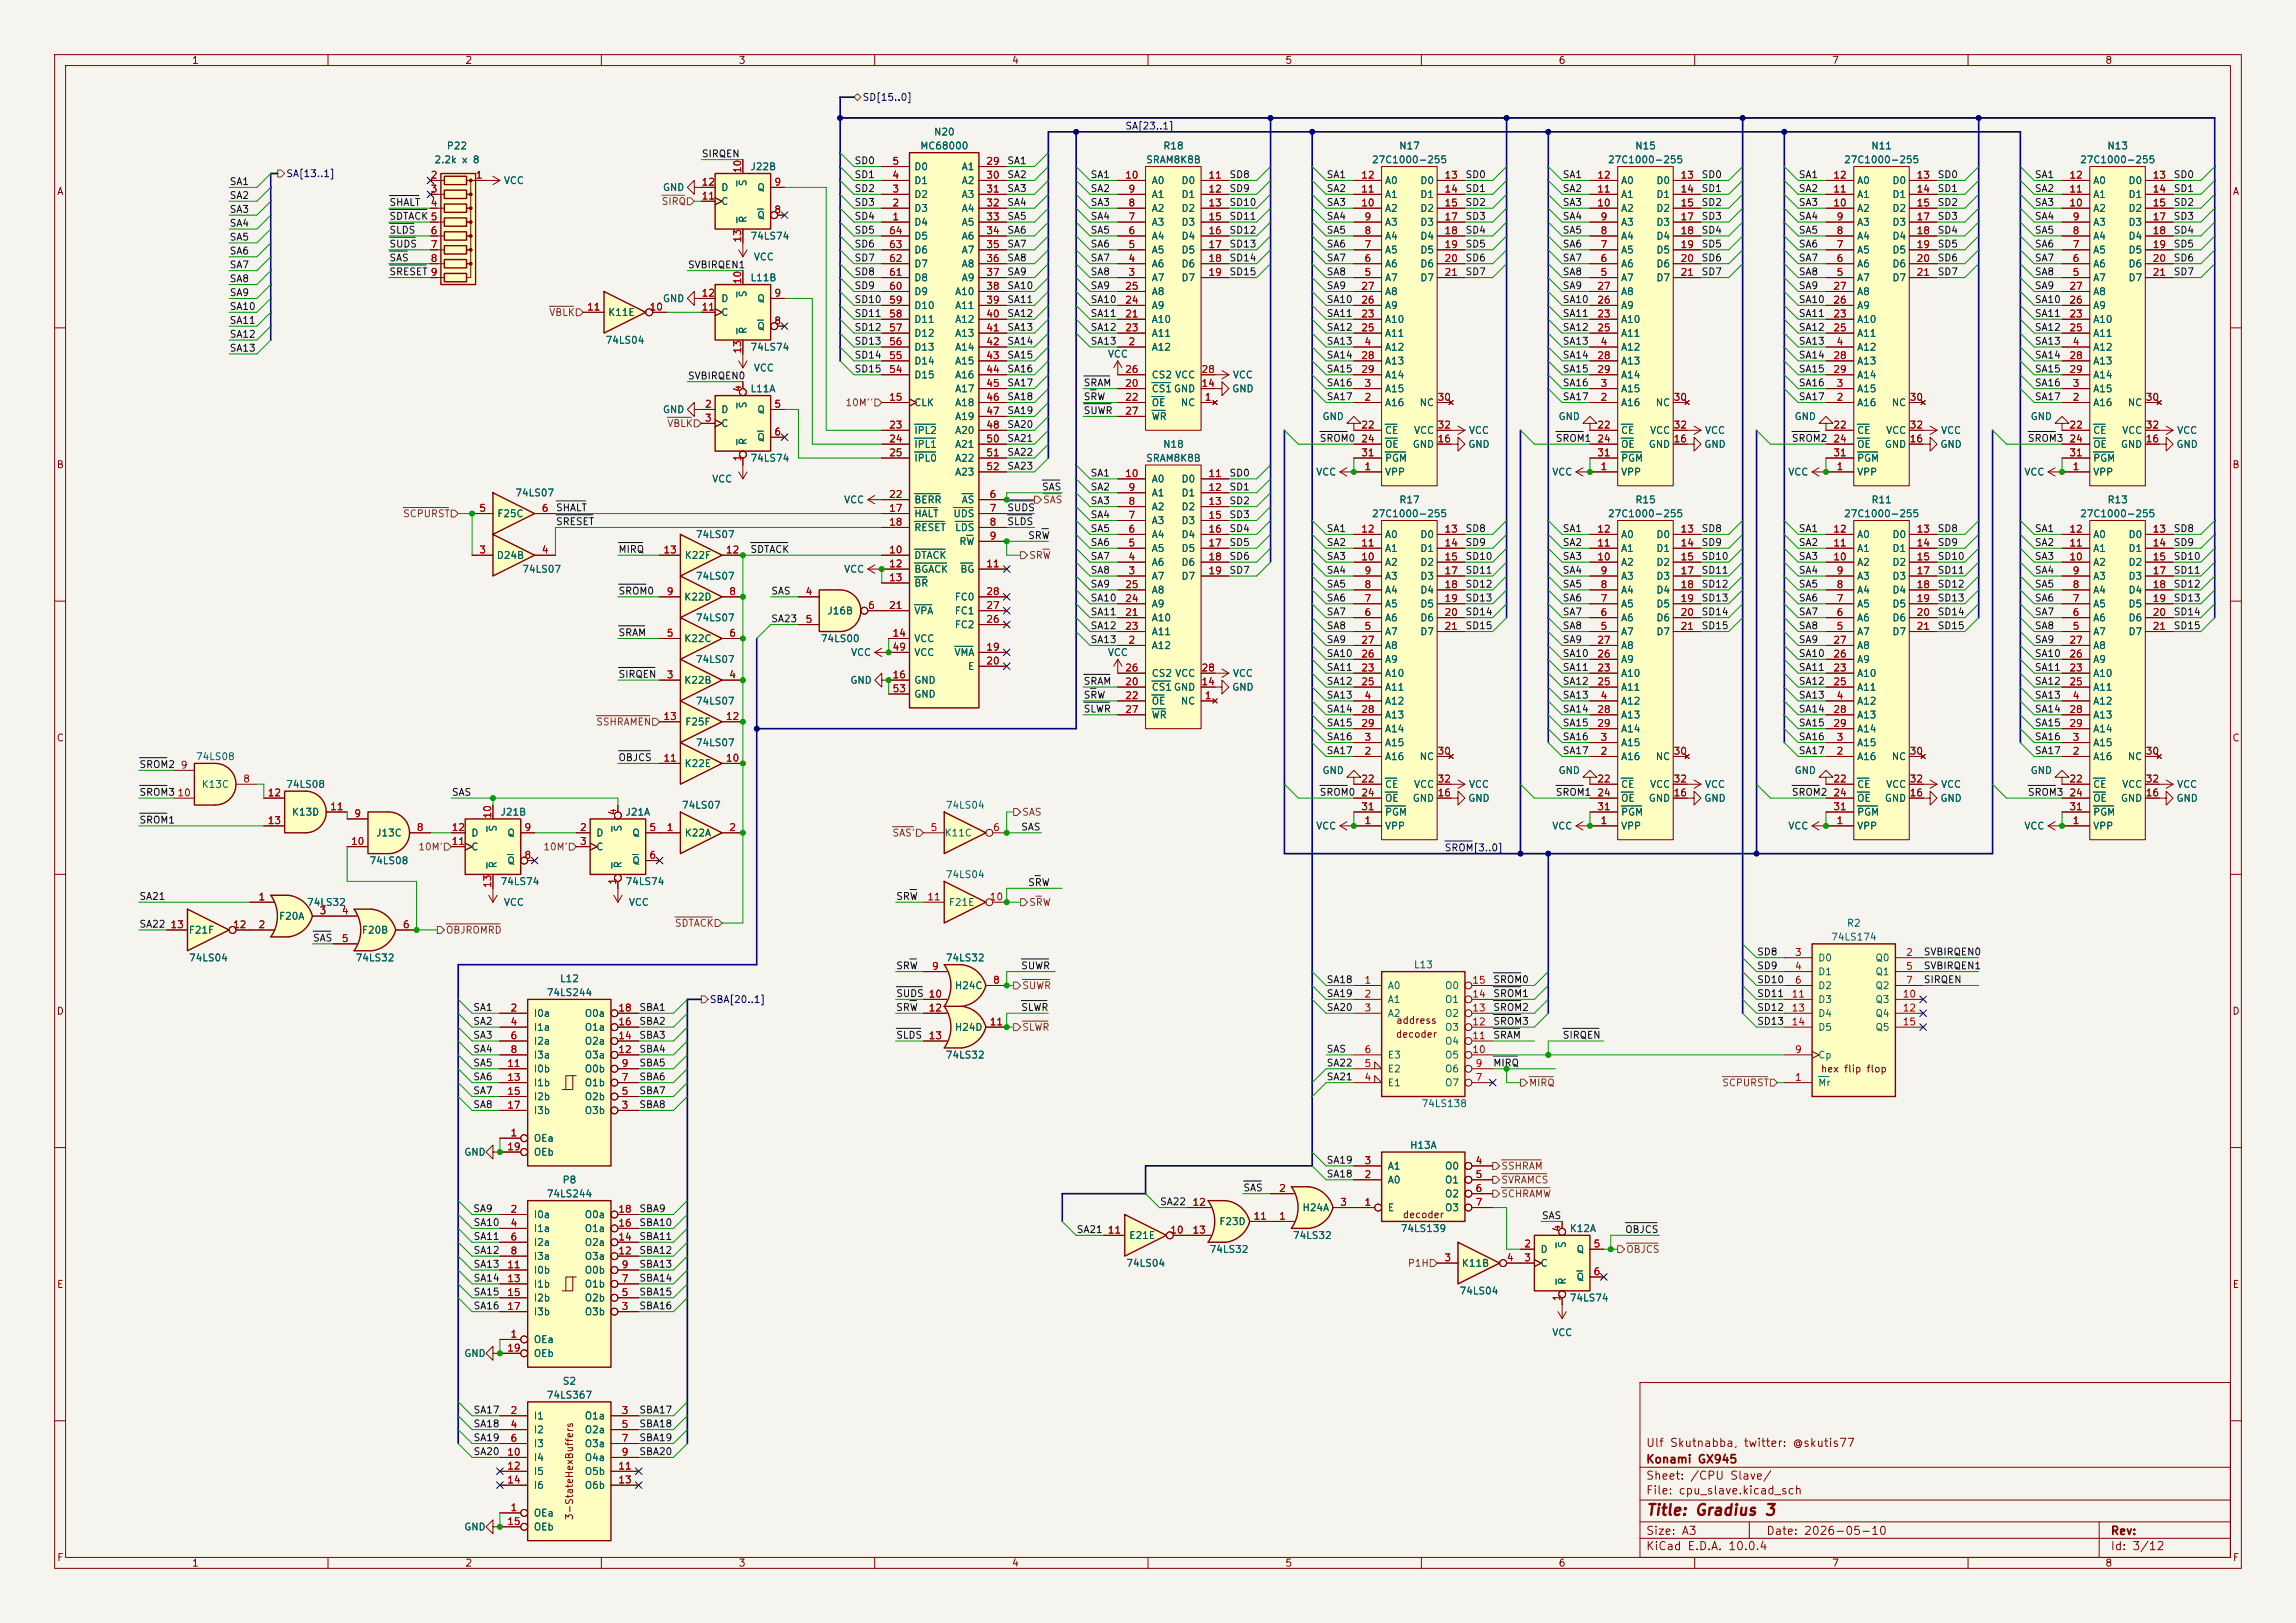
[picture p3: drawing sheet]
<svg xmlns="http://www.w3.org/2000/svg" width="420mm" height="297mm" viewBox="0 0 420 297" stroke-linecap="round" stroke-linejoin="round" font-family="sans-serif">
<defs><g id="words">
<text font-size="2" fill="#840000" x="301" y="277.8">Title: Gradius 3</text>
<g font-size="1.5" fill="#840000">
<text x="301" y="268.1">Konami GX945</text>
<text x="301" y="265.1">Ulf Skutnabba, twitter: @skutis77</text>
<text x="301" y="273.8">File: cpu_slave.kicad_sch</text>
<text x="301" y="271.1">Sheet: /CPU Slave/</text>
<text x="301" y="281.2">Size: A3</text>
<text x="323" y="281.2">Date: 2026-05-10</text>
<text x="386" y="281.2">Rev:</text>
<text x="301" y="284">KiCad E.D.A. 10.0.4</text>
<text x="386" y="284">Id: 3/12</text>
</g>
<g font-size="1.3" fill="#840000">
<text x="35" y="12">1</text>
<text x="85" y="12">2</text>
<text x="135" y="12">3</text>
<text x="185" y="12">4</text>
<text x="235" y="12">5</text>
<text x="285" y="12">6</text>
<text x="335" y="12">7</text>
<text x="385" y="12">8</text>
<text x="10.3" y="36">A</text>
<text x="408.3" y="36">A</text>
<text x="10.3" y="86">B</text>
<text x="408.2" y="86">B</text>
<text x="10.3" y="136">C</text>
<text x="408.2" y="136">C</text>
<text x="10.3" y="186">D</text>
<text x="408.2" y="186">D</text>
<text x="255.2" y="190.2">decoder</text>
<text x="255.3" y="187.7">address</text>
<text x="333" y="196.6">hex flip flop</text>
<text x="256.5" y="223.2">decoder</text>
<text x="10.3" y="236">E</text>
<text x="408.3" y="236">E</text>
<text x="105.1" y="278.3" transform="rotate(-90 105.1 278.3)">3-StateHexBuffers</text>
<text x="10.3" y="286">F</text>
<text x="35" y="287">1</text>
<text x="85" y="287">2</text>
<text x="135" y="287">3</text>
<text x="185" y="287">4</text>
<text x="235" y="287">5</text>
<text x="285" y="287">6</text>
<text x="335" y="287">7</text>
<text x="385" y="287">8</text>
<text x="408.3" y="286">F</text>
</g>
<g font-size="1.3" fill="#000084">
<text x="157.7" y="18.8">SD[15..0]</text>
<text x="205.7" y="24">SA[23..1]</text>
<text x="52.3" y="32.7">SA[13..1]</text>
<text x="264.2" y="156.1">SROM[3..0]</text>
<text x="129.7" y="183.9">SBA[20..1]</text>
</g>
<g font-size="1.3" fill="#006464">
<text x="81.6" y="27.6">P22</text>
<text x="168.2" y="27.6">MC68000</text>
<text x="170.7" y="25.1">N20</text>
<text x="212.7" y="27.6">R18</text>
<text x="255.8" y="27.6">N17</text>
<text x="299" y="27.6">N15</text>
<text x="342.2" y="27.6">N11</text>
<text x="385.4" y="27.6">N13</text>
<text x="79.4" y="30.2">2.2k x 8</text>
<text x="92.1" y="34">VCC</text>
<text x="121.2" y="35.3">GND</text>
<text x="131.8" y="35.3">D</text>
<text x="136.9" y="34.2" transform="rotate(-90 136.9 34.2)">S</text>
<text x="137.2" y="31.5">J22B</text>
<text x="138.4" y="35.3">Q</text>
<text x="167.1" y="34">D1</text>
<text x="167.1" y="31.5">D0</text>
<text x="175.8" y="31.5">A1</text>
<text x="175.8" y="34">A2</text>
<text x="209.5" y="30.2">SRAM8K8B</text>
<text x="210.6" y="34">A0</text>
<text x="216" y="34">D0</text>
<text x="250.8" y="30.2">27C1000-255</text>
<text x="253.2" y="34">A0</text>
<text x="259.7" y="34">D0</text>
<text x="294" y="30.2">27C1000-255</text>
<text x="296.4" y="34">A0</text>
<text x="302.9" y="34">D0</text>
<text x="337.2" y="30.2">27C1000-255</text>
<text x="339.6" y="34">A0</text>
<text x="346.1" y="34">D0</text>
<text x="380.4" y="30.2">27C1000-255</text>
<text x="382.8" y="34">A0</text>
<text x="389.2" y="34">D0</text>
<text x="131.8" y="37.8">C</text>
<text x="136.9" y="40.9" transform="rotate(-90 136.9 40.9)">R</text>
<text x="138.4" y="40.3">Q</text>
<text x="167.1" y="41.6">D4</text>
<text x="167.1" y="39.1">D3</text>
<text x="167.1" y="36.5">D2</text>
<text x="175.8" y="36.5">A3</text>
<text x="175.8" y="39.1">A4</text>
<text x="175.8" y="41.6">A5</text>
<text x="210.6" y="41.6">A3</text>
<text x="210.6" y="39.1">A2</text>
<text x="210.6" y="36.5">A1</text>
<text x="216" y="36.5">D1</text>
<text x="216" y="39.1">D2</text>
<text x="216" y="41.6">D3</text>
<text x="253.2" y="41.6">A3</text>
<text x="253.2" y="39.1">A2</text>
<text x="253.2" y="36.5">A1</text>
<text x="259.7" y="36.5">D1</text>
<text x="259.7" y="39.1">D2</text>
<text x="259.7" y="41.6">D3</text>
<text x="296.4" y="41.6">A3</text>
<text x="296.4" y="39.1">A2</text>
<text x="296.4" y="36.5">A1</text>
<text x="302.9" y="36.5">D1</text>
<text x="302.9" y="39.1">D2</text>
<text x="302.9" y="41.6">D3</text>
<text x="339.6" y="41.6">A3</text>
<text x="339.6" y="39.1">A2</text>
<text x="339.6" y="36.5">A1</text>
<text x="346.1" y="36.5">D1</text>
<text x="346.1" y="39.1">D2</text>
<text x="346.1" y="41.6">D3</text>
<text x="382.8" y="41.6">A3</text>
<text x="382.8" y="39.1">A2</text>
<text x="382.8" y="36.5">A1</text>
<text x="389.2" y="36.5">D1</text>
<text x="389.2" y="39.1">D2</text>
<text x="389.2" y="41.6">D3</text>
<text x="137.2" y="44.2">74LS74</text>
<text x="137.8" y="48">VCC</text>
<text x="167.1" y="46.7">D6</text>
<text x="167.1" y="44.2">D5</text>
<text x="175.8" y="44.2">A6</text>
<text x="175.8" y="46.7">A7</text>
<text x="210.6" y="46.7">A5</text>
<text x="210.6" y="44.2">A4</text>
<text x="216" y="44.2">D4</text>
<text x="216" y="46.7">D5</text>
<text x="253.2" y="46.7">A5</text>
<text x="253.2" y="44.2">A4</text>
<text x="259.7" y="44.2">D4</text>
<text x="259.7" y="46.7">D5</text>
<text x="296.4" y="46.7">A5</text>
<text x="296.4" y="44.2">A4</text>
<text x="302.9" y="44.2">D4</text>
<text x="302.9" y="46.7">D5</text>
<text x="339.6" y="46.7">A5</text>
<text x="339.6" y="44.2">A4</text>
<text x="346.1" y="44.2">D4</text>
<text x="346.1" y="46.7">D5</text>
<text x="382.8" y="46.7">A5</text>
<text x="382.8" y="44.2">A4</text>
<text x="389.2" y="44.2">D4</text>
<text x="389.2" y="46.7">D5</text>
<text x="137.2" y="51.8">L11B</text>
<text x="167.1" y="51.8">D8</text>
<text x="167.1" y="49.2">D7</text>
<text x="175.8" y="49.2">A8</text>
<text x="175.8" y="51.8">A9</text>
<text x="210.6" y="51.8">A7</text>
<text x="210.6" y="49.2">A6</text>
<text x="216" y="49.2">D6</text>
<text x="216" y="51.8">D7</text>
<text x="253.2" y="51.8">A7</text>
<text x="253.2" y="49.2">A6</text>
<text x="259.7" y="49.2">D6</text>
<text x="259.7" y="51.8">D7</text>
<text x="296.4" y="51.8">A7</text>
<text x="296.4" y="49.2">A6</text>
<text x="302.9" y="49.2">D6</text>
<text x="302.9" y="51.8">D7</text>
<text x="339.6" y="51.8">A7</text>
<text x="339.6" y="49.2">A6</text>
<text x="346.1" y="49.2">D6</text>
<text x="346.1" y="51.8">D7</text>
<text x="382.8" y="51.8">A7</text>
<text x="382.8" y="49.2">A6</text>
<text x="389.2" y="49.2">D6</text>
<text x="389.2" y="51.8">D7</text>
<text x="111.1" y="58.1">K11E</text>
<text x="121.2" y="55.6">GND</text>
<text x="131.8" y="58.1">C</text>
<text x="131.8" y="55.6">D</text>
<text x="136.9" y="54.5" transform="rotate(-90 136.9 54.5)">S</text>
<text x="138.4" y="55.6">Q</text>
<text x="167.1" y="59.4">D11</text>
<text x="167.1" y="56.9">D10</text>
<text x="167.1" y="54.3">D9</text>
<text x="174.6" y="54.3">A10</text>
<text x="174.6" y="56.9">A11</text>
<text x="174.6" y="59.4">A12</text>
<text x="210.6" y="59.4">A10</text>
<text x="210.6" y="56.9">A9</text>
<text x="210.6" y="54.3">A8</text>
<text x="253.2" y="59.4">A10</text>
<text x="253.2" y="56.9">A9</text>
<text x="253.2" y="54.3">A8</text>
<text x="296.4" y="59.4">A10</text>
<text x="296.4" y="56.9">A9</text>
<text x="296.4" y="54.3">A8</text>
<text x="339.6" y="59.4">A10</text>
<text x="339.6" y="56.9">A9</text>
<text x="339.6" y="54.3">A8</text>
<text x="382.8" y="59.4">A10</text>
<text x="382.8" y="56.9">A9</text>
<text x="382.8" y="54.3">A8</text>
<text x="110.7" y="63.2">74LS04</text>
<text x="136.9" y="61.2" transform="rotate(-90 136.9 61.2)">R</text>
<text x="137.2" y="64.5">74LS74</text>
<text x="138.4" y="60.7">Q</text>
<text x="167.1" y="64.5">D13</text>
<text x="167.1" y="61.9">D12</text>
<text x="174.6" y="61.9">A13</text>
<text x="174.6" y="64.5">A14</text>
<text x="202.6" y="65.7">VCC</text>
<text x="210.6" y="64.5">A12</text>
<text x="210.6" y="61.9">A11</text>
<text x="253.2" y="64.5">A12</text>
<text x="253.2" y="61.9">A11</text>
<text x="296.4" y="64.5">A12</text>
<text x="296.4" y="61.9">A11</text>
<text x="339.6" y="64.5">A12</text>
<text x="339.6" y="61.9">A11</text>
<text x="382.8" y="64.5">A12</text>
<text x="382.8" y="61.9">A11</text>
<text x="137.8" y="68.3">VCC</text>
<text x="167.1" y="69.6">D15</text>
<text x="167.1" y="67">D14</text>
<text x="174.6" y="67">A15</text>
<text x="174.6" y="69.6">A16</text>
<text x="210.6" y="69.6">CS2 VCC</text>
<text x="225.4" y="69.6">VCC</text>
<text x="253.2" y="67">A13</text>
<text x="253.2" y="69.6">A14</text>
<text x="296.4" y="67">A13</text>
<text x="296.4" y="69.6">A14</text>
<text x="339.6" y="67">A13</text>
<text x="339.6" y="69.6">A14</text>
<text x="382.8" y="67">A13</text>
<text x="382.8" y="69.6">A14</text>
<text x="121.2" y="75.9">GND</text>
<text x="131.8" y="75.9">D</text>
<text x="136.9" y="74.8" transform="rotate(-90 136.9 74.8)">S</text>
<text x="137.2" y="72.1">L11A</text>
<text x="138.4" y="75.9">Q</text>
<text x="167.1" y="74.6">CLK</text>
<text x="174.6" y="72.1">A17</text>
<text x="174.6" y="74.6">A18</text>
<text x="174.6" y="77.2">A19</text>
<text x="210.6" y="72.1">CS1GND</text>
<text x="210.6" y="74.6">OE</text>
<text x="210.6" y="77.2">WR</text>
<text x="215.9" y="74.6">NC</text>
<text x="225.3" y="72.1">GND</text>
<text x="241.8" y="77.2">GND</text>
<text x="253.2" y="74.6">A16</text>
<text x="253.2" y="72.1">A15</text>
<text x="259.6" y="74.6">NC</text>
<text x="285" y="77.2">GND</text>
<text x="296.4" y="74.6">A16</text>
<text x="296.4" y="72.1">A15</text>
<text x="302.8" y="74.6">NC</text>
<text x="328.2" y="77.2">GND</text>
<text x="339.6" y="74.6">A16</text>
<text x="339.6" y="72.1">A15</text>
<text x="345.9" y="74.6">NC</text>
<text x="371.3" y="77.2">GND</text>
<text x="382.8" y="74.6">A16</text>
<text x="382.8" y="72.1">A15</text>
<text x="389.1" y="74.6">NC</text>
<text x="131.8" y="78.4">C</text>
<text x="136.9" y="81.5" transform="rotate(-90 136.9 81.5)">R</text>
<text x="138.4" y="81">Q</text>
<text x="167.1" y="79.7">IPL2</text>
<text x="167.1" y="82.3">IPL1</text>
<text x="174.6" y="79.7">A20</text>
<text x="174.6" y="82.3">A21</text>
<text x="212.7" y="82.3">N18</text>
<text x="253.2" y="79.7">CE</text>
<text x="253.2" y="82.3">OE</text>
<text x="258.3" y="82.3">GND</text>
<text x="258.6" y="79.7">VCC</text>
<text x="268.5" y="82.3">GND</text>
<text x="268.6" y="79.7">VCC</text>
<text x="296.4" y="79.7">CE</text>
<text x="296.4" y="82.3">OE</text>
<text x="301.5" y="82.3">GND</text>
<text x="301.7" y="79.7">VCC</text>
<text x="311.7" y="82.3">GND</text>
<text x="311.8" y="79.7">VCC</text>
<text x="339.6" y="79.7">CE</text>
<text x="339.6" y="82.3">OE</text>
<text x="344.7" y="82.3">GND</text>
<text x="344.9" y="79.7">VCC</text>
<text x="354.8" y="82.3">GND</text>
<text x="355" y="79.7">VCC</text>
<text x="382.8" y="79.7">CE</text>
<text x="382.8" y="82.3">OE</text>
<text x="387.8" y="82.3">GND</text>
<text x="388.1" y="79.7">VCC</text>
<text x="398" y="82.3">GND</text>
<text x="398.1" y="79.7">VCC</text>
<text x="130.2" y="88.6">VCC</text>
<text x="137.2" y="84.8">74LS74</text>
<text x="167.1" y="84.8">IPL0</text>
<text x="174.6" y="84.8">A22</text>
<text x="174.6" y="87.3">A23</text>
<text x="209.5" y="84.8">SRAM8K8B</text>
<text x="210.6" y="88.6">A0</text>
<text x="216" y="88.6">D0</text>
<text x="240.7" y="87.3">VCC</text>
<text x="253.2" y="87.3">VPP</text>
<text x="253.2" y="84.8">PGM</text>
<text x="283.8" y="87.3">VCC</text>
<text x="296.4" y="87.3">VPP</text>
<text x="296.4" y="84.8">PGM</text>
<text x="327" y="87.3">VCC</text>
<text x="339.6" y="87.3">VPP</text>
<text x="339.6" y="84.8">PGM</text>
<text x="370.2" y="87.3">VCC</text>
<text x="382.8" y="87.3">VPP</text>
<text x="382.8" y="84.8">PGM</text>
<text x="90.9" y="95">F25C</text>
<text x="94.2" y="91.1">74LS07</text>
<text x="154.3" y="92.4">VCC</text>
<text x="167.1" y="95">HALT</text>
<text x="167.1" y="92.4">BERR</text>
<text x="174.3" y="95">UDS</text>
<text x="175.8" y="92.4">AS</text>
<text x="210.6" y="93.7">A2</text>
<text x="210.6" y="91.1">A1</text>
<text x="216" y="91.1">D1</text>
<text x="216" y="93.7">D2</text>
<text x="250.8" y="95">27C1000-255</text>
<text x="255.9" y="92.4">R17</text>
<text x="294" y="95">27C1000-255</text>
<text x="299" y="92.4">R15</text>
<text x="337.2" y="95">27C1000-255</text>
<text x="342.2" y="92.4">R11</text>
<text x="380.4" y="95">27C1000-255</text>
<text x="385.4" y="92.4">R13</text>
<text x="127.2" y="98.8">74LS07</text>
<text x="167.1" y="97.5">RESET</text>
<text x="174.6" y="97.5">LDS</text>
<text x="175.4" y="100">RW</text>
<text x="210.6" y="101.3">A5</text>
<text x="210.6" y="98.8">A4</text>
<text x="210.6" y="96.2">A3</text>
<text x="216" y="96.2">D3</text>
<text x="216" y="98.8">D4</text>
<text x="216" y="101.3">D5</text>
<text x="253.2" y="101.3">A1</text>
<text x="253.2" y="98.8">A0</text>
<text x="259.7" y="98.8">D0</text>
<text x="259.7" y="101.3">D1</text>
<text x="296.4" y="101.3">A1</text>
<text x="296.4" y="98.8">A0</text>
<text x="302.9" y="98.8">D0</text>
<text x="302.9" y="101.3">D1</text>
<text x="339.6" y="101.3">A1</text>
<text x="339.6" y="98.8">A0</text>
<text x="346.1" y="98.8">D0</text>
<text x="346.1" y="101.3">D1</text>
<text x="382.8" y="101.3">A1</text>
<text x="382.8" y="98.8">A0</text>
<text x="389.2" y="98.8">D0</text>
<text x="389.2" y="101.3">D1</text>
<text x="90.8" y="102.6">D24B</text>
<text x="95.4" y="105.1">74LS07</text>
<text x="125.1" y="102.6">K22F</text>
<text x="127.2" y="106.4">74LS07</text>
<text x="154.3" y="105.1">VCC</text>
<text x="167.1" y="102.6">DTACK</text>
<text x="167.1" y="105.1">BGACK</text>
<text x="167.1" y="107.7">BR</text>
<text x="175.6" y="105.1">BG</text>
<text x="210.6" y="106.4">A7</text>
<text x="210.6" y="103.8">A6</text>
<text x="216" y="103.8">D6</text>
<text x="216" y="106.4">D7</text>
<text x="253.2" y="106.4">A3</text>
<text x="253.2" y="103.8">A2</text>
<text x="259.7" y="103.8">D2</text>
<text x="259.7" y="106.4">D3</text>
<text x="296.4" y="106.4">A3</text>
<text x="296.4" y="103.8">A2</text>
<text x="302.9" y="103.8">D2</text>
<text x="302.9" y="106.4">D3</text>
<text x="339.6" y="106.4">A3</text>
<text x="339.6" y="103.8">A2</text>
<text x="346.1" y="103.8">D2</text>
<text x="346.1" y="106.4">D3</text>
<text x="382.8" y="106.4">A3</text>
<text x="382.8" y="103.8">A2</text>
<text x="389.2" y="103.8">D2</text>
<text x="389.2" y="106.4">D3</text>
<text x="125.1" y="110.2">K22D</text>
<text x="151.2" y="112.7">J16B</text>
<text x="167.1" y="112.7">VPA</text>
<text x="174.5" y="112.7">FC1</text>
<text x="174.5" y="110.2">FC0</text>
<text x="210.6" y="111.5">A9</text>
<text x="210.6" y="108.9">A8</text>
<text x="253.2" y="111.5">A5</text>
<text x="253.2" y="108.9">A4</text>
<text x="259.7" y="108.9">D4</text>
<text x="259.7" y="111.5">D5</text>
<text x="296.4" y="111.5">A5</text>
<text x="296.4" y="108.9">A4</text>
<text x="302.9" y="108.9">D4</text>
<text x="302.9" y="111.5">D5</text>
<text x="339.6" y="111.5">A5</text>
<text x="339.6" y="108.9">A4</text>
<text x="346.1" y="108.9">D4</text>
<text x="346.1" y="111.5">D5</text>
<text x="382.8" y="111.5">A5</text>
<text x="382.8" y="108.9">A4</text>
<text x="389.2" y="108.9">D4</text>
<text x="389.2" y="111.5">D5</text>
<text x="125.1" y="117.8">K22C</text>
<text x="127.2" y="114">74LS07</text>
<text x="150" y="117.8">74LS00</text>
<text x="167.1" y="117.8">VCC</text>
<text x="174.5" y="115.3">FC2</text>
<text x="210.6" y="119.1">A12</text>
<text x="210.6" y="114">A10</text>
<text x="210.6" y="116.5">A11</text>
<text x="253.2" y="116.5">A7</text>
<text x="253.2" y="114">A6</text>
<text x="253.2" y="119.1">A8</text>
<text x="259.7" y="114">D6</text>
<text x="259.7" y="116.5">D7</text>
<text x="296.4" y="116.5">A7</text>
<text x="296.4" y="114">A6</text>
<text x="296.4" y="119.1">A8</text>
<text x="302.9" y="114">D6</text>
<text x="302.9" y="116.5">D7</text>
<text x="339.6" y="116.5">A7</text>
<text x="339.6" y="114">A6</text>
<text x="339.6" y="119.1">A8</text>
<text x="346.1" y="114">D6</text>
<text x="346.1" y="116.5">D7</text>
<text x="382.8" y="116.5">A7</text>
<text x="382.8" y="114">A6</text>
<text x="382.8" y="119.1">A8</text>
<text x="389.2" y="114">D6</text>
<text x="389.2" y="116.5">D7</text>
<text x="125.1" y="125.4">K22B</text>
<text x="127.2" y="121.6">74LS07</text>
<text x="155.4" y="125.4">GND</text>
<text x="155.6" y="120.4">VCC</text>
<text x="167.1" y="125.4">GND</text>
<text x="167.1" y="120.4">VCC</text>
<text x="174.5" y="120.4">VMA</text>
<text x="177" y="122.9">E</text>
<text x="202.6" y="120.4">VCC</text>
<text x="210.6" y="124.2">CS2 VCC</text>
<text x="225.4" y="124.2">VCC</text>
<text x="253.2" y="124.2">A10</text>
<text x="253.2" y="121.6">A9</text>
<text x="296.4" y="124.2">A10</text>
<text x="296.4" y="121.6">A9</text>
<text x="339.6" y="124.2">A10</text>
<text x="339.6" y="121.6">A9</text>
<text x="382.8" y="124.2">A10</text>
<text x="382.8" y="121.6">A9</text>
<text x="127.2" y="129.2">74LS07</text>
<text x="167.1" y="128">GND</text>
<text x="210.6" y="126.7">CS1GND</text>
<text x="210.6" y="129.2">OE</text>
<text x="210.6" y="131.8">WR</text>
<text x="215.9" y="129.2">NC</text>
<text x="225.3" y="126.7">GND</text>
<text x="253.2" y="129.2">A12</text>
<text x="253.2" y="126.7">A11</text>
<text x="253.2" y="131.8">A13</text>
<text x="296.4" y="129.2">A12</text>
<text x="296.4" y="126.7">A11</text>
<text x="296.4" y="131.8">A13</text>
<text x="339.6" y="129.2">A12</text>
<text x="339.6" y="126.7">A11</text>
<text x="339.6" y="131.8">A13</text>
<text x="382.8" y="129.2">A12</text>
<text x="382.8" y="126.7">A11</text>
<text x="382.8" y="131.8">A13</text>
<text x="125.2" y="133.1">F25F</text>
<text x="127.2" y="136.9">74LS07</text>
<text x="253.2" y="136.9">A15</text>
<text x="253.2" y="134.3">A14</text>
<text x="296.4" y="136.9">A15</text>
<text x="296.4" y="134.3">A14</text>
<text x="339.6" y="136.9">A15</text>
<text x="339.6" y="134.3">A14</text>
<text x="382.8" y="136.9">A15</text>
<text x="382.8" y="134.3">A14</text>
<text x="35.7" y="139.4">74LS08</text>
<text x="125.1" y="140.7">K22E</text>
<text x="241.8" y="141.9">GND</text>
<text x="253.2" y="139.4">A16</text>
<text x="259.6" y="139.4">NC</text>
<text x="285" y="141.9">GND</text>
<text x="296.4" y="139.4">A16</text>
<text x="302.8" y="139.4">NC</text>
<text x="328.2" y="141.9">GND</text>
<text x="339.6" y="139.4">A16</text>
<text x="345.9" y="139.4">NC</text>
<text x="371.3" y="141.9">GND</text>
<text x="382.8" y="139.4">A16</text>
<text x="389.1" y="139.4">NC</text>
<text x="36.8" y="144.5">K13C</text>
<text x="52.2" y="144.5">74LS08</text>
<text x="53.3" y="149.6">K13D</text>
<text x="91.4" y="149.6">J21B</text>
<text x="114.3" y="149.6">J21A</text>
<text x="124.6" y="148.3">74LS07</text>
<text x="172.9" y="148.3">74LS04</text>
<text x="253.2" y="144.5">CE</text>
<text x="253.2" y="147">OE</text>
<text x="253.2" y="149.6">PGM</text>
<text x="258.3" y="147">GND</text>
<text x="258.6" y="144.5">VCC</text>
<text x="268.5" y="147">GND</text>
<text x="268.6" y="144.5">VCC</text>
<text x="296.4" y="144.5">CE</text>
<text x="296.4" y="147">OE</text>
<text x="296.4" y="149.6">PGM</text>
<text x="301.5" y="147">GND</text>
<text x="301.7" y="144.5">VCC</text>
<text x="311.7" y="147">GND</text>
<text x="311.8" y="144.5">VCC</text>
<text x="339.6" y="144.5">CE</text>
<text x="339.6" y="147">OE</text>
<text x="339.6" y="149.6">PGM</text>
<text x="344.7" y="147">GND</text>
<text x="344.9" y="144.5">VCC</text>
<text x="354.8" y="147">GND</text>
<text x="355" y="144.5">VCC</text>
<text x="382.8" y="144.5">CE</text>
<text x="382.8" y="147">OE</text>
<text x="382.8" y="149.6">PGM</text>
<text x="387.8" y="147">GND</text>
<text x="388.1" y="144.5">VCC</text>
<text x="398" y="147">GND</text>
<text x="398.1" y="144.5">VCC</text>
<text x="68.7" y="153.4">J13C</text>
<text x="86.1" y="155.9">C</text>
<text x="86.1" y="153.4">D</text>
<text x="91.1" y="152.3" transform="rotate(-90 91.1 152.3)">S</text>
<text x="92.7" y="153.4">Q</text>
<text x="109" y="153.4">D</text>
<text x="109" y="155.9">C</text>
<text x="114" y="152.3" transform="rotate(-90 114 152.3)">S</text>
<text x="115.6" y="153.4">Q</text>
<text x="125.1" y="153.4">K22A</text>
<text x="172.7" y="153.4">K11C</text>
<text x="240.7" y="152.1">VCC</text>
<text x="253.2" y="152.1">VPP</text>
<text x="283.8" y="152.1">VCC</text>
<text x="296.4" y="152.1">VPP</text>
<text x="327" y="152.1">VCC</text>
<text x="339.6" y="152.1">VPP</text>
<text x="370.2" y="152.1">VCC</text>
<text x="382.8" y="152.1">VPP</text>
<text x="67.5" y="158.5">74LS08</text>
<text x="91.1" y="159" transform="rotate(-90 91.1 159)">R</text>
<text x="92.7" y="158.5">Q</text>
<text x="114" y="159" transform="rotate(-90 114 159)">R</text>
<text x="115.6" y="158.5">Q</text>
<text x="172.9" y="161">74LS04</text>
<text x="56.1" y="166.1">74LS32</text>
<text x="91.4" y="162.3">74LS74</text>
<text x="92.1" y="166.1">VCC</text>
<text x="114.3" y="162.3">74LS74</text>
<text x="114.9" y="166.1">VCC</text>
<text x="173.5" y="166.1">F21E</text>
<text x="34.4" y="171.2">F21F</text>
<text x="50.9" y="168.6">F20A</text>
<text x="66.1" y="171.2">F20B</text>
<text x="334.8" y="172.4">74LS174</text>
<text x="337.7" y="169.9">R2</text>
<text x="34.5" y="176.2">74LS04</text>
<text x="64.9" y="176.2">74LS32</text>
<text x="172.9" y="176.2">74LS32</text>
<text x="258.5" y="177.5">L13</text>
<text x="332.5" y="176.2">D0</text>
<text x="332.5" y="178.8">D1</text>
<text x="343" y="176.2">Q0</text>
<text x="343" y="178.8">Q1</text>
<text x="99.9" y="182.6">74LS244</text>
<text x="102.3" y="180">L12</text>
<text x="174.6" y="181.3">H24C</text>
<text x="253.7" y="181.3">A0</text>
<text x="253.7" y="183.9">A1</text>
<text x="264.2" y="183.9">O1</text>
<text x="264.2" y="181.3">O0</text>
<text x="332.5" y="181.3">D2</text>
<text x="332.5" y="183.9">D3</text>
<text x="343" y="181.3">Q2</text>
<text x="343" y="183.9">Q3</text>
<text x="97.5" y="186.4">I0a</text>
<text x="97.5" y="188.9">I1a</text>
<text x="97.5" y="191.5">I2a</text>
<text x="106.9" y="191.5">O2a</text>
<text x="106.9" y="188.9">O1a</text>
<text x="106.9" y="186.4">O0a</text>
<text x="174.6" y="188.9">H24D</text>
<text x="253.7" y="186.4">A2</text>
<text x="264.2" y="191.5">O4</text>
<text x="264.2" y="188.9">O3</text>
<text x="264.2" y="186.4">O2</text>
<text x="332.5" y="186.4">D4</text>
<text x="332.5" y="188.9">D5</text>
<text x="343" y="186.4">Q4</text>
<text x="343" y="188.9">Q5</text>
<text x="97.5" y="194">I3a</text>
<text x="97.5" y="196.6">I0b</text>
<text x="106.9" y="196.6">O0b</text>
<text x="106.9" y="194">O3a</text>
<text x="172.9" y="194">74LS32</text>
<text x="253.7" y="196.6">E2</text>
<text x="253.7" y="194">E3</text>
<text x="264.2" y="196.6">O6</text>
<text x="264.2" y="194">O5</text>
<text x="332.5" y="194">Cp</text>
<text x="97.5" y="199.1">I1b</text>
<text x="97.5" y="201.6">I2b</text>
<text x="106.9" y="201.6">O2b</text>
<text x="106.9" y="199.1">O1b</text>
<text x="253.7" y="199.1">E1</text>
<text x="259.9" y="202.9">74LS138</text>
<text x="264.2" y="199.1">O7</text>
<text x="332.5" y="199.1">Mr</text>
<text x="97.5" y="209.3">OEa</text>
<text x="97.5" y="204.2">I3b</text>
<text x="106.9" y="204.2">O3b</text>
<text x="84.8" y="211.8">GND</text>
<text x="97.5" y="211.8">OEb</text>
<text x="253.7" y="214.3">A1</text>
<text x="257.8" y="210.5">H13A</text>
<text x="264.2" y="214.3">O0</text>
<text x="99.9" y="219.4">74LS244</text>
<text x="102.8" y="216.9">P8</text>
<text x="238.1" y="222">H24A</text>
<text x="253.7" y="222">E</text>
<text x="253.7" y="216.9">A0</text>
<text x="264.2" y="216.9">O1</text>
<text x="264.2" y="219.4">O2</text>
<text x="264.2" y="222">O3</text>
<text x="97.5" y="223.2">I0a</text>
<text x="97.5" y="225.8">I1a</text>
<text x="106.9" y="225.8">O1a</text>
<text x="106.9" y="223.2">O0a</text>
<text x="206.5" y="227">E21E</text>
<text x="222.9" y="224.5">F23D</text>
<text x="236.4" y="227">74LS32</text>
<text x="256.1" y="225.8">74LS139</text>
<text x="287" y="225.8">K12A</text>
<text x="97.5" y="228.3">I2a</text>
<text x="97.5" y="230.8">I3a</text>
<text x="97.5" y="233.4">I0b</text>
<text x="106.9" y="233.4">O0b</text>
<text x="106.9" y="230.8">O3a</text>
<text x="106.9" y="228.3">O2a</text>
<text x="205.9" y="232.1">74LS04</text>
<text x="221.2" y="229.6">74LS32</text>
<text x="267.3" y="232.1">K11B</text>
<text x="281.7" y="229.6">D</text>
<text x="281.7" y="232.1">C</text>
<text x="286.7" y="228.5" transform="rotate(-90 286.7 228.5)">S</text>
<text x="288.3" y="229.6">Q</text>
<text x="97.5" y="235.9">I1b</text>
<text x="97.5" y="238.5">I2b</text>
<text x="106.9" y="238.5">O2b</text>
<text x="106.9" y="235.9">O1b</text>
<text x="266.9" y="237.2">74LS04</text>
<text x="286.7" y="235.2" transform="rotate(-90 286.7 235.2)">R</text>
<text x="287" y="238.5">74LS74</text>
<text x="288.3" y="234.7">Q</text>
<text x="97.5" y="241">I3b</text>
<text x="106.9" y="241">O3b</text>
<text x="283.8" y="244.8">VCC</text>
<text x="84.8" y="248.6">GND</text>
<text x="97.5" y="246.1">OEa</text>
<text x="97.5" y="248.6">OEb</text>
<text x="99.9" y="256.2">74LS367</text>
<text x="102.8" y="253.7">S2</text>
<text x="97.5" y="260.1">I1</text>
<text x="97.5" y="262.6">I2</text>
<text x="106.9" y="260.1">O1a</text>
<text x="106.9" y="262.6">O2a</text>
<text x="97.5" y="265.1">I3</text>
<text x="97.5" y="267.7">I4</text>
<text x="106.9" y="265.1">O3a</text>
<text x="106.9" y="267.7">O4a</text>
<text x="97.5" y="270.2">I5</text>
<text x="97.5" y="272.8">I6</text>
<text x="106.9" y="270.2">O5b</text>
<text x="106.9" y="272.8">O6b</text>
<text x="84.8" y="280.4">GND</text>
<text x="97.5" y="277.8">OEa</text>
<text x="97.5" y="280.4">OEb</text>
</g>
<g font-size="1.3" fill="#0f0f0f">
<text x="128.3" y="29.1">SIRQEN</text>
<text x="41.9" y="34.2">SA1</text>
<text x="156.2" y="30.4">SD0</text>
<text x="156.2" y="35.4">SD2</text>
<text x="156.2" y="32.9">SD1</text>
<text x="184.1" y="30.4">SA1</text>
<text x="184.1" y="35.4">SA3</text>
<text x="184.1" y="32.9">SA2</text>
<text x="199.4" y="35.4">SA2</text>
<text x="199.4" y="32.9">SA1</text>
<text x="224.8" y="35.4">SD9</text>
<text x="224.8" y="32.9">SD8</text>
<text x="242.6" y="35.4">SA2</text>
<text x="242.6" y="32.9">SA1</text>
<text x="268" y="32.9">SD0</text>
<text x="268" y="35.4">SD1</text>
<text x="285.8" y="35.4">SA2</text>
<text x="285.8" y="32.9">SA1</text>
<text x="311.1" y="32.9">SD0</text>
<text x="311.1" y="35.4">SD1</text>
<text x="328.9" y="32.9">SA1</text>
<text x="328.9" y="35.4">SA2</text>
<text x="354.3" y="35.4">SD1</text>
<text x="354.3" y="32.9">SD0</text>
<text x="372.1" y="35.4">SA2</text>
<text x="372.1" y="32.9">SA1</text>
<text x="397.5" y="32.9">SD0</text>
<text x="397.5" y="35.4">SD1</text>
<text x="41.9" y="39.2">SA3</text>
<text x="41.9" y="41.8">SA4</text>
<text x="41.9" y="36.7">SA2</text>
<text x="71.1" y="38">SHALT</text>
<text x="71.1" y="40.5">SDTACK 5</text>
<text x="156.2" y="38">SD3</text>
<text x="156.2" y="40.5">SD4</text>
<text x="184.1" y="38">SA4</text>
<text x="184.1" y="40.5">SA5</text>
<text x="199.4" y="38">SA3</text>
<text x="199.4" y="40.5">SA4</text>
<text x="224.8" y="40.5">SD11</text>
<text x="224.8" y="38">SD10</text>
<text x="242.6" y="40.5">SA4</text>
<text x="242.6" y="38">SA3</text>
<text x="268" y="38">SD2</text>
<text x="268" y="40.5">SD3</text>
<text x="285.8" y="40.5">SA4</text>
<text x="285.8" y="38">SA3</text>
<text x="311.1" y="38">SD2</text>
<text x="311.1" y="40.5">SD3</text>
<text x="328.9" y="40.5">SA4</text>
<text x="328.9" y="38">SA3</text>
<text x="354.3" y="40.5">SD3</text>
<text x="354.3" y="38">SD2</text>
<text x="372.1" y="40.5">SA4</text>
<text x="372.1" y="38">SA3</text>
<text x="397.5" y="40.5">SD3</text>
<text x="397.5" y="38">SD2</text>
<text x="41.9" y="44.3">SA5</text>
<text x="41.9" y="46.9">SA6</text>
<text x="71.1" y="45.6">SUDS</text>
<text x="71.1" y="43.1">SLDS</text>
<text x="156.2" y="43.1">SD5</text>
<text x="156.2" y="45.6">SD6</text>
<text x="184.1" y="43.1">SA6</text>
<text x="184.1" y="45.6">SA7</text>
<text x="199.4" y="43.1">SA5</text>
<text x="199.4" y="45.6">SA6</text>
<text x="224.8" y="45.6">SD13</text>
<text x="224.8" y="43.1">SD12</text>
<text x="242.6" y="45.6">SA6</text>
<text x="242.6" y="43.1">SA5</text>
<text x="268" y="43.1">SD4</text>
<text x="268" y="45.6">SD5</text>
<text x="285.8" y="43.1">SA5</text>
<text x="285.8" y="45.6">SA6</text>
<text x="311.1" y="45.6">SD5</text>
<text x="311.1" y="43.1">SD4</text>
<text x="328.9" y="43.1">SA5</text>
<text x="328.9" y="45.6">SA6</text>
<text x="354.3" y="43.1">SD4</text>
<text x="354.3" y="45.6">SD5</text>
<text x="372.1" y="45.6">SA6</text>
<text x="372.1" y="43.1">SA5</text>
<text x="397.5" y="45.6">SD5</text>
<text x="397.5" y="43.1">SD4</text>
<text x="41.9" y="51.9">SA8</text>
<text x="41.9" y="49.4">SA7</text>
<text x="71.1" y="50.7">SRESET 9</text>
<text x="71.1" y="48.1">SAS</text>
<text x="125.7" y="49.4">SVBIRQEN1</text>
<text x="156.2" y="50.7">SD8</text>
<text x="156.2" y="53.2">SD9</text>
<text x="156.2" y="48.1">SD7</text>
<text x="184.1" y="53.2">SA10</text>
<text x="184.1" y="50.7">SA9</text>
<text x="184.1" y="48.1">SA8</text>
<text x="199.4" y="53.2">SA9</text>
<text x="199.4" y="50.7">SA8</text>
<text x="199.4" y="48.1">SA7</text>
<text x="224.8" y="48.1">SD14</text>
<text x="224.8" y="50.7">SD15</text>
<text x="242.6" y="48.1">SA7</text>
<text x="242.6" y="53.2">SA9</text>
<text x="242.6" y="50.7">SA8</text>
<text x="268" y="48.1">SD6</text>
<text x="268" y="50.7">SD7</text>
<text x="285.8" y="53.2">SA9</text>
<text x="285.8" y="48.1">SA7</text>
<text x="285.8" y="50.7">SA8</text>
<text x="311.1" y="50.7">SD7</text>
<text x="311.1" y="48.1">SD6</text>
<text x="328.9" y="53.2">SA9</text>
<text x="328.9" y="48.1">SA7</text>
<text x="328.9" y="50.7">SA8</text>
<text x="354.3" y="50.7">SD7</text>
<text x="354.3" y="48.1">SD6</text>
<text x="372.1" y="53.2">SA9</text>
<text x="372.1" y="48.1">SA7</text>
<text x="372.1" y="50.7">SA8</text>
<text x="397.5" y="48.1">SD6</text>
<text x="397.5" y="50.7">SD7</text>
<text x="41.9" y="54.5">SA9</text>
<text x="41.9" y="57">SA10</text>
<text x="41.9" y="59.6">SA11</text>
<text x="156.2" y="55.8">SD10</text>
<text x="156.2" y="58.3">SD11</text>
<text x="184.1" y="58.3">SA12</text>
<text x="184.1" y="55.8">SA11</text>
<text x="199.4" y="58.3">SA11</text>
<text x="199.4" y="55.8">SA10</text>
<text x="242.6" y="58.3">SA11</text>
<text x="242.6" y="55.8">SA10</text>
<text x="285.8" y="55.8">SA10</text>
<text x="285.8" y="58.3">SA11</text>
<text x="328.9" y="55.8">SA10</text>
<text x="328.9" y="58.3">SA11</text>
<text x="372.1" y="58.3">SA11</text>
<text x="372.1" y="55.8">SA10</text>
<text x="41.9" y="62.1">SA12</text>
<text x="41.9" y="64.6">SA13</text>
<text x="156.2" y="60.8">SD12</text>
<text x="156.2" y="65.9">SD14</text>
<text x="156.2" y="63.4">SD13</text>
<text x="184.1" y="60.8">SA13</text>
<text x="184.1" y="63.4">SA14</text>
<text x="184.1" y="65.9">SA15</text>
<text x="199.4" y="63.4">SA13</text>
<text x="199.4" y="60.8">SA12</text>
<text x="242.6" y="60.8">SA12</text>
<text x="242.6" y="63.4">SA13</text>
<text x="242.6" y="65.9">SA14</text>
<text x="285.8" y="65.9">SA14</text>
<text x="285.8" y="60.8">SA12</text>
<text x="285.8" y="63.4">SA13</text>
<text x="328.9" y="65.9">SA14</text>
<text x="328.9" y="63.4">SA13</text>
<text x="328.9" y="60.8">SA12</text>
<text x="372.1" y="63.4">SA13</text>
<text x="372.1" y="60.8">SA12</text>
<text x="372.1" y="65.9">SA14</text>
<text x="125.7" y="69.7">SVBIRQEN0</text>
<text x="156.2" y="68.5">SD15</text>
<text x="184.1" y="68.5">SA16</text>
<text x="184.1" y="71">SA17</text>
<text x="198.1" y="71">SRAM</text>
<text x="242.6" y="68.5">SA15</text>
<text x="242.6" y="71">SA16</text>
<text x="285.8" y="68.5">SA15</text>
<text x="285.8" y="71">SA16</text>
<text x="328.9" y="71">SA16</text>
<text x="328.9" y="68.5">SA15</text>
<text x="372.1" y="68.5">SA15</text>
<text x="372.1" y="71">SA16</text>
<text x="184.1" y="76.1">SA19</text>
<text x="184.1" y="73.5">SA18</text>
<text x="198.1" y="73.5">SRW</text>
<text x="198.1" y="76.1">SUWR</text>
<text x="242.6" y="73.5">SA17</text>
<text x="285.8" y="73.5">SA17</text>
<text x="328.9" y="73.5">SA17</text>
<text x="372.1" y="73.5">SA17</text>
<text x="184.1" y="83.7">SA22</text>
<text x="184.1" y="81.2">SA21</text>
<text x="184.1" y="78.6">SA20</text>
<text x="241.3" y="81.2">SROM0</text>
<text x="284.5" y="81.2">SROM1</text>
<text x="327.7" y="81.2">SROM2</text>
<text x="370.8" y="81.2">SROM3</text>
<text x="184.1" y="86.2">SA23</text>
<text x="199.4" y="87.5">SA1</text>
<text x="224.8" y="87.5">SD0</text>
<text x="101.6" y="93.9">SHALT</text>
<text x="184.1" y="93.9">SUDS</text>
<text x="190.5" y="90">SAS</text>
<text x="199.4" y="95.1">SA4</text>
<text x="199.4" y="92.6">SA3</text>
<text x="199.4" y="90">SA2</text>
<text x="224.8" y="92.6">SD2</text>
<text x="224.8" y="95.1">SD3</text>
<text x="224.8" y="90">SD1</text>
<text x="101.6" y="96.4">SRESET</text>
<text x="113" y="101.5">MIRQ</text>
<text x="137.2" y="101.5">SDTACK</text>
<text x="184.1" y="96.4">SLDS</text>
<text x="188" y="98.9">SRW</text>
<text x="199.4" y="97.7">SA5</text>
<text x="199.4" y="100.2">SA6</text>
<text x="224.8" y="100.2">SD5</text>
<text x="224.8" y="97.7">SD4</text>
<text x="242.6" y="100.2">SA2</text>
<text x="242.6" y="97.7">SA1</text>
<text x="268" y="97.7">SD8</text>
<text x="268" y="100.2">SD9</text>
<text x="285.8" y="97.7">SA1</text>
<text x="285.8" y="100.2">SA2</text>
<text x="311.1" y="97.7">SD8</text>
<text x="311.1" y="100.2">SD9</text>
<text x="328.9" y="97.7">SA1</text>
<text x="328.9" y="100.2">SA2</text>
<text x="354.3" y="97.7">SD8</text>
<text x="354.3" y="100.2">SD9</text>
<text x="372.1" y="100.2">SA2</text>
<text x="372.1" y="97.7">SA1</text>
<text x="397.5" y="100.2">SD9</text>
<text x="397.5" y="97.7">SD8</text>
<text x="199.4" y="107.8">SA9</text>
<text x="199.4" y="102.7">SA7</text>
<text x="199.4" y="105.3">SA8</text>
<text x="224.8" y="105.3">SD7</text>
<text x="224.8" y="102.7">SD6</text>
<text x="242.6" y="102.7">SA3</text>
<text x="242.6" y="107.8">SA5</text>
<text x="242.6" y="105.3">SA4</text>
<text x="268" y="107.8">SD12</text>
<text x="268" y="102.7">SD10</text>
<text x="268" y="105.3">SD11</text>
<text x="285.8" y="102.7">SA3</text>
<text x="285.8" y="105.3">SA4</text>
<text x="285.8" y="107.8">SA5</text>
<text x="311.1" y="107.8">SD12</text>
<text x="311.1" y="105.3">SD11</text>
<text x="311.1" y="102.7">SD10</text>
<text x="328.9" y="105.3">SA4</text>
<text x="328.9" y="102.7">SA3</text>
<text x="328.9" y="107.8">SA5</text>
<text x="354.3" y="107.8">SD12</text>
<text x="354.3" y="105.3">SD11</text>
<text x="354.3" y="102.7">SD10</text>
<text x="372.1" y="105.3">SA4</text>
<text x="372.1" y="107.8">SA5</text>
<text x="372.1" y="102.7">SA3</text>
<text x="397.5" y="102.7">SD10</text>
<text x="397.5" y="105.3">SD11</text>
<text x="397.5" y="107.8">SD12</text>
<text x="113" y="109.1">SROM0</text>
<text x="141" y="109.1">SAS</text>
<text x="199.4" y="110.4">SA10</text>
<text x="199.4" y="112.9">SA11</text>
<text x="242.6" y="112.9">SA7</text>
<text x="242.6" y="110.4">SA6</text>
<text x="268" y="110.4">SD13</text>
<text x="268" y="112.9">SD14</text>
<text x="285.8" y="112.9">SA7</text>
<text x="285.8" y="110.4">SA6</text>
<text x="311.1" y="112.9">SD14</text>
<text x="311.1" y="110.4">SD13</text>
<text x="328.9" y="110.4">SA6</text>
<text x="328.9" y="112.9">SA7</text>
<text x="354.3" y="112.9">SD14</text>
<text x="354.3" y="110.4">SD13</text>
<text x="372.1" y="112.9">SA7</text>
<text x="372.1" y="110.4">SA6</text>
<text x="397.5" y="110.4">SD13</text>
<text x="397.5" y="112.9">SD14</text>
<text x="113" y="116.7">SRAM</text>
<text x="141" y="114.2">SA23</text>
<text x="199.4" y="118">SA13</text>
<text x="199.4" y="115.4">SA12</text>
<text x="242.6" y="115.4">SA8</text>
<text x="242.6" y="118">SA9</text>
<text x="268" y="115.4">SD15</text>
<text x="285.8" y="115.4">SA8</text>
<text x="285.8" y="118">SA9</text>
<text x="311.1" y="115.4">SD15</text>
<text x="328.9" y="118">SA9</text>
<text x="328.9" y="115.4">SA8</text>
<text x="354.3" y="115.4">SD15</text>
<text x="372.1" y="115.4">SA8</text>
<text x="372.1" y="118">SA9</text>
<text x="397.5" y="115.4">SD15</text>
<text x="113" y="124.3">SIRQEN</text>
<text x="198.1" y="125.6">SRAM</text>
<text x="242.6" y="125.6">SA12</text>
<text x="242.6" y="120.5">SA10</text>
<text x="242.6" y="123.1">SA11</text>
<text x="285.8" y="123.1">SA11</text>
<text x="285.8" y="120.5">SA10</text>
<text x="285.8" y="125.6">SA12</text>
<text x="328.9" y="123.1">SA11</text>
<text x="328.9" y="120.5">SA10</text>
<text x="328.9" y="125.6">SA12</text>
<text x="372.1" y="123.1">SA11</text>
<text x="372.1" y="120.5">SA10</text>
<text x="372.1" y="125.6">SA12</text>
<text x="198.1" y="128.1">SRW</text>
<text x="198.1" y="130.7">SLWR</text>
<text x="242.6" y="128.1">SA13</text>
<text x="242.6" y="130.7">SA14</text>
<text x="285.8" y="128.1">SA13</text>
<text x="285.8" y="130.7">SA14</text>
<text x="328.9" y="130.7">SA14</text>
<text x="328.9" y="128.1">SA13</text>
<text x="372.1" y="130.7">SA14</text>
<text x="372.1" y="128.1">SA13</text>
<text x="242.6" y="133.2">SA15</text>
<text x="242.6" y="135.8">SA16</text>
<text x="285.8" y="133.2">SA15</text>
<text x="285.8" y="135.8">SA16</text>
<text x="328.9" y="135.8">SA16</text>
<text x="328.9" y="133.2">SA15</text>
<text x="372.1" y="135.8">SA16</text>
<text x="372.1" y="133.2">SA15</text>
<text x="25.4" y="140.8">SROM2</text>
<text x="113" y="139.6">OBJCS</text>
<text x="242.6" y="138.3">SA17</text>
<text x="285.8" y="138.3">SA17</text>
<text x="328.9" y="138.3">SA17</text>
<text x="372.1" y="138.3">SA17</text>
<text x="25.4" y="145.9">SROM3</text>
<text x="82.5" y="145.9">SAS</text>
<text x="241.3" y="145.9">SROM0</text>
<text x="284.5" y="145.9">SROM1</text>
<text x="327.7" y="145.9">SROM2</text>
<text x="370.8" y="145.9">SROM3</text>
<text x="25.4" y="151">SROM1</text>
<text x="186.7" y="152.3">SAS</text>
<text x="25.4" y="165">SA21</text>
<text x="163.8" y="165">SRW</text>
<text x="188" y="162.4">SRW</text>
<text x="25.4" y="170.1">SA22</text>
<text x="57.1" y="172.6">SAS</text>
<text x="163.8" y="177.7">SRW</text>
<text x="186.7" y="177.7">SUWR</text>
<text x="321.3" y="175.1">SD8</text>
<text x="321.3" y="177.7">SD9</text>
<text x="351.8" y="175.1">SVBIRQEN0</text>
<text x="351.8" y="177.7">SVBIRQEN1</text>
<text x="86.5" y="185.3">SA1</text>
<text x="116.8" y="185.3">SBA1</text>
<text x="163.8" y="182.8">SUDS 10</text>
<text x="163.8" y="185.3">SRW</text>
<text x="186.7" y="185.3">SLWR</text>
<text x="242.6" y="180.2">SA18</text>
<text x="242.6" y="185.3">SA20</text>
<text x="242.6" y="182.8">SA19</text>
<text x="273" y="185.3">SROM2</text>
<text x="273" y="182.8">SROM1</text>
<text x="273" y="180.2">SROM0</text>
<text x="321.3" y="180.2">SD10</text>
<text x="321.3" y="185.3">SD12</text>
<text x="321.3" y="182.8">SD11</text>
<text x="351.8" y="180.2">SIRQEN</text>
<text x="86.5" y="187.8">SA2</text>
<text x="86.5" y="190.4">SA3</text>
<text x="116.8" y="187.8">SBA2</text>
<text x="116.8" y="190.4">SBA3</text>
<text x="163.8" y="190.4">SLDS</text>
<text x="273" y="187.8">SROM3</text>
<text x="273" y="190.4">SRAM</text>
<text x="285.8" y="190.4">SIRQEN</text>
<text x="321.3" y="187.8">SD13</text>
<text x="86.5" y="192.9">SA4</text>
<text x="86.5" y="195.5">SA5</text>
<text x="86.5" y="198">SA6</text>
<text x="116.8" y="192.9">SBA4</text>
<text x="116.8" y="198">SBA6</text>
<text x="116.8" y="195.5">SBA5</text>
<text x="242.6" y="198">SA21</text>
<text x="242.6" y="192.9">SAS</text>
<text x="242.6" y="195.5">SA22</text>
<text x="273" y="195.5">MIRQ</text>
<text x="86.5" y="200.5">SA7</text>
<text x="86.5" y="203.1">SA8</text>
<text x="116.8" y="200.5">SBA7</text>
<text x="116.8" y="203.1">SBA8</text>
<text x="242.6" y="213.2">SA19</text>
<text x="242.6" y="215.8">SA18</text>
<text x="212.1" y="220.9">SA22</text>
<text x="227.3" y="218.3">SAS</text>
<text x="86.5" y="222.1">SA9</text>
<text x="86.5" y="224.7">SA10</text>
<text x="86.5" y="227.2">SA11</text>
<text x="116.8" y="227.2">SBA11</text>
<text x="116.8" y="224.7">SBA10</text>
<text x="116.8" y="222.1">SBA9</text>
<text x="196.8" y="225.9">SA21</text>
<text x="281.9" y="223.4">SAS</text>
<text x="297.2" y="225.9">OBJCS</text>
<text x="86.5" y="229.7">SA12</text>
<text x="86.5" y="232.3">SA13</text>
<text x="116.8" y="229.7">SBA12</text>
<text x="116.8" y="232.3">SBA13</text>
<text x="86.5" y="237.4">SA15</text>
<text x="86.5" y="234.8">SA14</text>
<text x="86.5" y="239.9">SA16</text>
<text x="116.8" y="234.8">SBA14</text>
<text x="116.8" y="237.4">SBA15</text>
<text x="116.8" y="239.9">SBA16</text>
<text x="86.5" y="259">SA17</text>
<text x="86.5" y="261.5">SA18</text>
<text x="116.8" y="259">SBA17</text>
<text x="116.8" y="261.5">SBA18</text>
<text x="86.5" y="264">SA19</text>
<text x="86.5" y="266.6">SA20</text>
<text x="116.8" y="264">SBA19</text>
<text x="116.8" y="266.6">SBA20</text>
</g>
<g font-size="1.3" fill="#a90000">
<text x="78.7" y="33">2</text>
<text x="78.7" y="35.5">3</text>
<text x="86.9" y="33">1</text>
<text x="128.2" y="34.3">12</text>
<text x="135.9" y="31.8" transform="rotate(-90 135.9 31.8)">10</text>
<text x="141.5" y="34.3">9</text>
<text x="163.1" y="35.5">3</text>
<text x="163.1" y="33">4</text>
<text x="163.1" y="30.5">5</text>
<text x="180.3" y="30.5">29</text>
<text x="180.3" y="33">30</text>
<text x="180.3" y="35.5">31</text>
<text x="205.7" y="33">10</text>
<text x="206.3" y="35.5">9</text>
<text x="220.9" y="33">11</text>
<text x="220.9" y="35.5">12</text>
<text x="248.9" y="35.5">11</text>
<text x="248.9" y="33">12</text>
<text x="264.1" y="33">13</text>
<text x="264.1" y="35.5">14</text>
<text x="292.1" y="35.5">11</text>
<text x="292.1" y="33">12</text>
<text x="307.3" y="33">13</text>
<text x="307.3" y="35.5">14</text>
<text x="335.2" y="35.5">11</text>
<text x="335.2" y="33">12</text>
<text x="350.5" y="33">13</text>
<text x="350.5" y="35.5">14</text>
<text x="378.4" y="35.5">11</text>
<text x="378.4" y="33">12</text>
<text x="393.7" y="33">13</text>
<text x="393.7" y="35.5">14</text>
<text x="78.7" y="38.1">4</text>
<text x="78.7" y="40.6">5</text>
<text x="128.2" y="36.8">11</text>
<text x="141.5" y="39.3">8</text>
<text x="163.1" y="40.6">1</text>
<text x="163.1" y="38.1">2</text>
<text x="180.3" y="38.1">32</text>
<text x="180.3" y="40.6">33</text>
<text x="206.3" y="40.6">7</text>
<text x="206.3" y="38.1">8</text>
<text x="220.9" y="38.1">13</text>
<text x="220.9" y="40.6">15</text>
<text x="248.9" y="38.1">10</text>
<text x="249.5" y="40.6">9</text>
<text x="264.1" y="38.1">15</text>
<text x="264.1" y="40.6">17</text>
<text x="292.1" y="38.1">10</text>
<text x="292.7" y="40.6">9</text>
<text x="307.3" y="38.1">15</text>
<text x="307.3" y="40.6">17</text>
<text x="335.2" y="38.1">10</text>
<text x="335.8" y="40.6">9</text>
<text x="350.5" y="38.1">15</text>
<text x="350.5" y="40.6">17</text>
<text x="378.4" y="38.1">10</text>
<text x="379" y="40.6">9</text>
<text x="393.7" y="38.1">15</text>
<text x="393.7" y="40.6">17</text>
<text x="78.7" y="43.2">6</text>
<text x="78.7" y="45.7">7</text>
<text x="135.9" y="44.5" transform="rotate(-90 135.9 44.5)">13</text>
<text x="162.5" y="45.7">63</text>
<text x="162.5" y="43.2">64</text>
<text x="180.3" y="43.2">34</text>
<text x="180.3" y="45.7">35</text>
<text x="206.3" y="45.7">5</text>
<text x="206.3" y="43.2">6</text>
<text x="220.9" y="43.2">16</text>
<text x="220.9" y="45.7">17</text>
<text x="249.5" y="45.7">7</text>
<text x="249.5" y="43.2">8</text>
<text x="264.1" y="43.2">18</text>
<text x="264.1" y="45.7">19</text>
<text x="292.7" y="45.7">7</text>
<text x="292.7" y="43.2">8</text>
<text x="307.3" y="43.2">18</text>
<text x="307.3" y="45.7">19</text>
<text x="335.8" y="45.7">7</text>
<text x="335.8" y="43.2">8</text>
<text x="350.5" y="43.2">18</text>
<text x="350.5" y="45.7">19</text>
<text x="379" y="45.7">7</text>
<text x="379" y="43.2">8</text>
<text x="393.7" y="43.2">18</text>
<text x="393.7" y="45.7">19</text>
<text x="78.7" y="48.2">8</text>
<text x="78.7" y="50.8">9</text>
<text x="135.9" y="52.1" transform="rotate(-90 135.9 52.1)">10</text>
<text x="162.5" y="53.3">60</text>
<text x="162.5" y="50.8">61</text>
<text x="162.5" y="48.2">62</text>
<text x="180.3" y="48.2">36</text>
<text x="180.3" y="50.8">37</text>
<text x="180.3" y="53.3">38</text>
<text x="205.7" y="53.3">25</text>
<text x="206.3" y="50.8">3</text>
<text x="206.3" y="48.2">4</text>
<text x="220.9" y="48.2">18</text>
<text x="220.9" y="50.8">19</text>
<text x="248.9" y="53.3">27</text>
<text x="249.5" y="50.8">5</text>
<text x="249.5" y="48.2">6</text>
<text x="264.1" y="48.2">20</text>
<text x="264.1" y="50.8">21</text>
<text x="292.1" y="53.3">27</text>
<text x="292.7" y="50.8">5</text>
<text x="292.7" y="48.2">6</text>
<text x="307.3" y="48.2">20</text>
<text x="307.3" y="50.8">21</text>
<text x="335.2" y="53.3">27</text>
<text x="335.8" y="50.8">5</text>
<text x="335.8" y="48.2">6</text>
<text x="350.5" y="48.2">20</text>
<text x="350.5" y="50.8">21</text>
<text x="378.4" y="53.3">27</text>
<text x="379" y="50.8">5</text>
<text x="379" y="48.2">6</text>
<text x="393.7" y="48.2">20</text>
<text x="393.7" y="50.8">21</text>
<text x="107.3" y="57.1">11</text>
<text x="118.7" y="57.1">10</text>
<text x="128.2" y="57.1">11</text>
<text x="128.2" y="54.6">12</text>
<text x="141.5" y="59.7">8</text>
<text x="141.5" y="54.6">9</text>
<text x="162.5" y="58.4">58</text>
<text x="162.5" y="55.9">59</text>
<text x="180.3" y="55.9">39</text>
<text x="180.3" y="58.4">40</text>
<text x="205.7" y="58.4">21</text>
<text x="205.7" y="55.9">24</text>
<text x="248.9" y="58.4">23</text>
<text x="248.9" y="55.9">26</text>
<text x="292.1" y="58.4">23</text>
<text x="292.1" y="55.9">26</text>
<text x="335.2" y="58.4">23</text>
<text x="335.2" y="55.9">26</text>
<text x="378.4" y="58.4">23</text>
<text x="378.4" y="55.9">26</text>
<text x="135.9" y="64.8" transform="rotate(-90 135.9 64.8)">13</text>
<text x="162.5" y="63.5">56</text>
<text x="162.5" y="60.9">57</text>
<text x="180.3" y="60.9">41</text>
<text x="180.3" y="63.5">42</text>
<text x="205.7" y="60.9">23</text>
<text x="206.3" y="63.5">2</text>
<text x="248.9" y="60.9">25</text>
<text x="249.5" y="63.5">4</text>
<text x="292.1" y="60.9">25</text>
<text x="292.7" y="63.5">4</text>
<text x="335.2" y="60.9">25</text>
<text x="335.8" y="63.5">4</text>
<text x="378.4" y="60.9">25</text>
<text x="379" y="63.5">4</text>
<text x="135.9" y="71.8" transform="rotate(-90 135.9 71.8)">4</text>
<text x="162.5" y="68.6">54</text>
<text x="162.5" y="66">55</text>
<text x="180.3" y="66">43</text>
<text x="180.3" y="68.6">44</text>
<text x="180.3" y="71.1">45</text>
<text x="205.7" y="71.1">20</text>
<text x="205.7" y="68.6">26</text>
<text x="219.7" y="71.1">14</text>
<text x="219.7" y="68.6">28</text>
<text x="248.9" y="66">28</text>
<text x="248.9" y="68.6">29</text>
<text x="249.5" y="71.1">3</text>
<text x="292.1" y="66">28</text>
<text x="292.1" y="68.6">29</text>
<text x="292.7" y="71.1">3</text>
<text x="335.2" y="66">28</text>
<text x="335.2" y="68.6">29</text>
<text x="335.8" y="71.1">3</text>
<text x="378.4" y="66">28</text>
<text x="378.4" y="68.6">29</text>
<text x="379" y="71.1">3</text>
<text x="128.8" y="74.9">2</text>
<text x="128.8" y="77.4">3</text>
<text x="141.5" y="74.9">5</text>
<text x="162.5" y="73.6">15</text>
<text x="180.3" y="73.6">46</text>
<text x="180.3" y="76.2">47</text>
<text x="205.7" y="73.6">22</text>
<text x="205.7" y="76.2">27</text>
<text x="220.3" y="73.6">1</text>
<text x="249.5" y="73.6">2</text>
<text x="262.8" y="73.6">30</text>
<text x="292.7" y="73.6">2</text>
<text x="306" y="73.6">30</text>
<text x="335.8" y="73.6">2</text>
<text x="349.2" y="73.6">30</text>
<text x="379" y="73.6">2</text>
<text x="392.4" y="73.6">30</text>
<text x="141.5" y="80">6</text>
<text x="162.5" y="78.7">23</text>
<text x="162.5" y="81.3">24</text>
<text x="162.5" y="83.8">25</text>
<text x="180.3" y="78.7">48</text>
<text x="180.3" y="81.3">50</text>
<text x="180.3" y="83.8">51</text>
<text x="248.9" y="78.7">22</text>
<text x="248.9" y="81.3">24</text>
<text x="248.9" y="83.8">31</text>
<text x="262.8" y="81.3">16</text>
<text x="262.8" y="78.7">32</text>
<text x="292.1" y="78.7">22</text>
<text x="292.1" y="81.3">24</text>
<text x="292.1" y="83.8">31</text>
<text x="306" y="81.3">16</text>
<text x="306" y="78.7">32</text>
<text x="335.2" y="78.7">22</text>
<text x="335.2" y="81.3">24</text>
<text x="335.2" y="83.8">31</text>
<text x="349.2" y="81.3">16</text>
<text x="349.2" y="78.7">32</text>
<text x="378.4" y="78.7">22</text>
<text x="378.4" y="81.3">24</text>
<text x="378.4" y="83.8">31</text>
<text x="392.4" y="81.3">16</text>
<text x="392.4" y="78.7">32</text>
<text x="135.9" y="84.5" transform="rotate(-90 135.9 84.5)">1</text>
<text x="180.3" y="86.3">52</text>
<text x="205.7" y="87.6">10</text>
<text x="220.9" y="87.6">11</text>
<text x="249.5" y="86.3">1</text>
<text x="292.7" y="86.3">1</text>
<text x="335.8" y="86.3">1</text>
<text x="379" y="86.3">1</text>
<text x="87.6" y="94">5</text>
<text x="99" y="94">6</text>
<text x="162.5" y="94">17</text>
<text x="162.5" y="91.4">22</text>
<text x="180.9" y="91.4">6</text>
<text x="180.9" y="94">7</text>
<text x="206.3" y="95.2">7</text>
<text x="206.3" y="92.7">8</text>
<text x="206.3" y="90.1">9</text>
<text x="220.9" y="90.1">12</text>
<text x="220.9" y="92.7">13</text>
<text x="220.9" y="95.2">15</text>
<text x="87.6" y="101.6">3</text>
<text x="99" y="101.6">4</text>
<text x="121.2" y="101.6">13</text>
<text x="132.7" y="101.6">12</text>
<text x="162.5" y="101.6">10</text>
<text x="162.5" y="96.5">18</text>
<text x="180.9" y="96.5">8</text>
<text x="180.9" y="99">9</text>
<text x="206.3" y="100.3">5</text>
<text x="206.3" y="97.8">6</text>
<text x="220.9" y="97.8">16</text>
<text x="220.9" y="100.3">17</text>
<text x="248.9" y="100.3">11</text>
<text x="248.9" y="97.8">12</text>
<text x="264.1" y="97.8">13</text>
<text x="264.1" y="100.3">14</text>
<text x="292.1" y="100.3">11</text>
<text x="292.1" y="97.8">12</text>
<text x="307.3" y="97.8">13</text>
<text x="307.3" y="100.3">14</text>
<text x="335.2" y="100.3">11</text>
<text x="335.2" y="97.8">12</text>
<text x="350.5" y="97.8">13</text>
<text x="350.5" y="100.3">14</text>
<text x="378.4" y="100.3">11</text>
<text x="378.4" y="97.8">12</text>
<text x="393.7" y="97.8">13</text>
<text x="393.7" y="100.3">14</text>
<text x="162.5" y="104.1">12</text>
<text x="162.5" y="106.7">13</text>
<text x="180.3" y="104.1">11</text>
<text x="205.7" y="107.9">25</text>
<text x="206.3" y="105.4">3</text>
<text x="206.3" y="102.8">4</text>
<text x="220.9" y="102.8">18</text>
<text x="220.9" y="105.4">19</text>
<text x="248.9" y="102.8">10</text>
<text x="249.5" y="107.9">8</text>
<text x="249.5" y="105.4">9</text>
<text x="264.1" y="102.8">15</text>
<text x="264.1" y="105.4">17</text>
<text x="264.1" y="107.9">18</text>
<text x="292.1" y="102.8">10</text>
<text x="292.7" y="107.9">8</text>
<text x="292.7" y="105.4">9</text>
<text x="307.3" y="102.8">15</text>
<text x="307.3" y="105.4">17</text>
<text x="307.3" y="107.9">18</text>
<text x="335.2" y="102.8">10</text>
<text x="335.8" y="107.9">8</text>
<text x="335.8" y="105.4">9</text>
<text x="350.5" y="102.8">15</text>
<text x="350.5" y="105.4">17</text>
<text x="350.5" y="107.9">18</text>
<text x="378.4" y="102.8">10</text>
<text x="379" y="107.9">8</text>
<text x="379" y="105.4">9</text>
<text x="393.7" y="102.8">15</text>
<text x="393.7" y="105.4">17</text>
<text x="393.7" y="107.9">18</text>
<text x="121.8" y="109.2">9</text>
<text x="133.3" y="109.2">8</text>
<text x="147.2" y="109.2">4</text>
<text x="158.7" y="111.7">6</text>
<text x="162.5" y="111.7">21</text>
<text x="180.3" y="111.7">27</text>
<text x="180.3" y="109.2">28</text>
<text x="205.7" y="113">21</text>
<text x="205.7" y="110.5">24</text>
<text x="249.5" y="113">6</text>
<text x="249.5" y="110.5">7</text>
<text x="264.1" y="110.5">19</text>
<text x="264.1" y="113">20</text>
<text x="292.7" y="113">6</text>
<text x="292.7" y="110.5">7</text>
<text x="307.3" y="110.5">19</text>
<text x="307.3" y="113">20</text>
<text x="335.8" y="113">6</text>
<text x="335.8" y="110.5">7</text>
<text x="350.5" y="110.5">19</text>
<text x="350.5" y="113">20</text>
<text x="379" y="113">6</text>
<text x="379" y="110.5">7</text>
<text x="393.7" y="110.5">19</text>
<text x="393.7" y="113">20</text>
<text x="121.8" y="116.8">5</text>
<text x="133.3" y="116.8">6</text>
<text x="147.2" y="114.3">5</text>
<text x="163.2" y="116.8">14</text>
<text x="163.2" y="119.4">49</text>
<text x="180.3" y="119.4">19</text>
<text x="180.3" y="114.3">26</text>
<text x="205.7" y="115.5">23</text>
<text x="206.3" y="118.1">2</text>
<text x="248.9" y="118.1">27</text>
<text x="249.5" y="115.5">5</text>
<text x="264.1" y="115.5">21</text>
<text x="292.1" y="118.1">27</text>
<text x="292.7" y="115.5">5</text>
<text x="307.3" y="115.5">21</text>
<text x="335.2" y="118.1">27</text>
<text x="335.8" y="115.5">5</text>
<text x="350.5" y="115.5">21</text>
<text x="378.4" y="118.1">27</text>
<text x="379" y="115.5">5</text>
<text x="393.7" y="115.5">21</text>
<text x="121.8" y="124.4">3</text>
<text x="133.3" y="124.4">4</text>
<text x="163.2" y="124.4">16</text>
<text x="180.3" y="121.9">20</text>
<text x="205.7" y="125.7">20</text>
<text x="205.7" y="123.2">26</text>
<text x="219.7" y="125.7">14</text>
<text x="219.7" y="123.2">28</text>
<text x="248.9" y="123.2">23</text>
<text x="248.9" y="125.7">25</text>
<text x="248.9" y="120.6">26</text>
<text x="292.1" y="123.2">23</text>
<text x="292.1" y="125.7">25</text>
<text x="292.1" y="120.6">26</text>
<text x="335.2" y="123.2">23</text>
<text x="335.2" y="125.7">25</text>
<text x="335.2" y="120.6">26</text>
<text x="378.4" y="123.2">23</text>
<text x="378.4" y="125.7">25</text>
<text x="378.4" y="120.6">26</text>
<text x="163.2" y="127">53</text>
<text x="205.7" y="128.2">22</text>
<text x="205.7" y="130.8">27</text>
<text x="220.3" y="128.2">1</text>
<text x="248.9" y="130.8">28</text>
<text x="249.5" y="128.2">4</text>
<text x="292.1" y="130.8">28</text>
<text x="292.7" y="128.2">4</text>
<text x="335.2" y="130.8">28</text>
<text x="335.8" y="128.2">4</text>
<text x="378.4" y="130.8">28</text>
<text x="379" y="128.2">4</text>
<text x="121.2" y="132.1">13</text>
<text x="132.7" y="132.1">12</text>
<text x="248.9" y="133.3">29</text>
<text x="249.5" y="135.9">3</text>
<text x="292.1" y="133.3">29</text>
<text x="292.7" y="135.9">3</text>
<text x="335.2" y="133.3">29</text>
<text x="335.8" y="135.9">3</text>
<text x="378.4" y="133.3">29</text>
<text x="379" y="135.9">3</text>
<text x="32.9" y="140.9">9</text>
<text x="44.4" y="143.5">8</text>
<text x="121.2" y="139.7">11</text>
<text x="132.7" y="139.7">10</text>
<text x="248.9" y="143.5">22</text>
<text x="249.5" y="138.4">2</text>
<text x="262.8" y="138.4">30</text>
<text x="262.8" y="143.5">32</text>
<text x="292.1" y="143.5">22</text>
<text x="292.7" y="138.4">2</text>
<text x="306" y="138.4">30</text>
<text x="306" y="143.5">32</text>
<text x="335.2" y="143.5">22</text>
<text x="335.8" y="138.4">2</text>
<text x="349.2" y="138.4">30</text>
<text x="349.2" y="143.5">32</text>
<text x="378.4" y="143.5">22</text>
<text x="379" y="138.4">2</text>
<text x="392.4" y="138.4">30</text>
<text x="392.4" y="143.5">32</text>
<text x="32.3" y="146">10</text>
<text x="48.9" y="146">12</text>
<text x="60.3" y="148.6">11</text>
<text x="64.7" y="149.8">9</text>
<text x="90.1" y="149.9" transform="rotate(-90 90.1 149.9)">10</text>
<text x="113" y="149.3" transform="rotate(-90 113 149.3)">4</text>
<text x="248.9" y="146">24</text>
<text x="248.9" y="148.6">31</text>
<text x="262.8" y="146">16</text>
<text x="292.1" y="146">24</text>
<text x="292.1" y="148.6">31</text>
<text x="306" y="146">16</text>
<text x="335.2" y="146">24</text>
<text x="335.2" y="148.6">31</text>
<text x="349.2" y="146">16</text>
<text x="378.4" y="146">24</text>
<text x="378.4" y="148.6">31</text>
<text x="392.4" y="146">16</text>
<text x="48.9" y="151.1">13</text>
<text x="64.1" y="154.9">10</text>
<text x="76.1" y="152.4">8</text>
<text x="82.5" y="154.9">11</text>
<text x="82.5" y="152.4">12</text>
<text x="95.8" y="152.4">9</text>
<text x="106" y="152.4">2</text>
<text x="106" y="154.9">3</text>
<text x="118.7" y="152.4">5</text>
<text x="121.8" y="152.4">1</text>
<text x="133.3" y="152.4">2</text>
<text x="170.1" y="152.4">5</text>
<text x="181.5" y="152.4">6</text>
<text x="249.5" y="151.1">1</text>
<text x="292.7" y="151.1">1</text>
<text x="335.8" y="151.1">1</text>
<text x="379" y="151.1">1</text>
<text x="95.8" y="157.5">8</text>
<text x="113" y="162" transform="rotate(-90 113 162)">1</text>
<text x="118.7" y="157.5">6</text>
<text x="47.2" y="165.1">1</text>
<text x="58.3" y="167.6">3</text>
<text x="62.4" y="167.6">4</text>
<text x="90.1" y="162.6" transform="rotate(-90 90.1 162.6)">13</text>
<text x="169.5" y="165.1">11</text>
<text x="180.9" y="165.1">10</text>
<text x="31.1" y="170.2">13</text>
<text x="42.5" y="170.2">12</text>
<text x="47.2" y="170.2">2</text>
<text x="62.4" y="172.7">5</text>
<text x="73.6" y="170.2">6</text>
<text x="170.4" y="177.8">9</text>
<text x="328.2" y="175.2">3</text>
<text x="328.2" y="177.8">4</text>
<text x="348.5" y="175.2">2</text>
<text x="348.5" y="177.8">5</text>
<text x="93.3" y="185.4">2</text>
<text x="113" y="185.4">18</text>
<text x="169.8" y="185.4">12</text>
<text x="169.8" y="182.9">10</text>
<text x="181.5" y="180.3">8</text>
<text x="249.5" y="180.3">1</text>
<text x="249.5" y="182.9">2</text>
<text x="249.5" y="185.4">3</text>
<text x="269.2" y="185.4">13</text>
<text x="269.2" y="182.9">14</text>
<text x="269.2" y="180.3">15</text>
<text x="327.6" y="182.9">11</text>
<text x="327.6" y="185.4">13</text>
<text x="328.2" y="180.3">6</text>
<text x="347.9" y="182.9">10</text>
<text x="347.9" y="185.4">12</text>
<text x="348.5" y="180.3">7</text>
<text x="93.3" y="187.9">4</text>
<text x="93.3" y="190.5">6</text>
<text x="113" y="190.5">14</text>
<text x="113" y="187.9">16</text>
<text x="169.8" y="190.5">13</text>
<text x="180.9" y="187.9">11</text>
<text x="269.2" y="190.5">11</text>
<text x="269.2" y="187.9">12</text>
<text x="327.6" y="187.9">14</text>
<text x="347.9" y="187.9">15</text>
<text x="92.7" y="195.6">11</text>
<text x="93.3" y="193">8</text>
<text x="113" y="193">12</text>
<text x="113.6" y="195.6">9</text>
<text x="249.5" y="195.6">5</text>
<text x="249.5" y="193">6</text>
<text x="269.2" y="193">10</text>
<text x="269.8" y="195.6">9</text>
<text x="328.2" y="193">9</text>
<text x="92.7" y="198.1">13</text>
<text x="92.7" y="200.6">15</text>
<text x="92.7" y="203.2">17</text>
<text x="113.6" y="203.2">3</text>
<text x="113.6" y="200.6">5</text>
<text x="113.6" y="198.1">7</text>
<text x="249.5" y="198.1">4</text>
<text x="269.8" y="198.1">7</text>
<text x="328.2" y="198.1">1</text>
<text x="93.3" y="208.3">1</text>
<text x="92.7" y="210.8">19</text>
<text x="249.5" y="215.9">2</text>
<text x="249.5" y="213.3">3</text>
<text x="269.8" y="213.3">4</text>
<text x="269.8" y="215.9">5</text>
<text x="218" y="221">12</text>
<text x="233.9" y="218.4">2</text>
<text x="245" y="221">3</text>
<text x="249.5" y="221">1</text>
<text x="269.8" y="218.4">6</text>
<text x="269.8" y="221">7</text>
<text x="93.3" y="222.2">2</text>
<text x="93.3" y="224.8">4</text>
<text x="93.3" y="227.3">6</text>
<text x="113" y="227.3">14</text>
<text x="113" y="224.8">16</text>
<text x="113" y="222.2">18</text>
<text x="202.5" y="226">11</text>
<text x="214" y="226">10</text>
<text x="218" y="226">13</text>
<text x="229.2" y="223.5">11</text>
<text x="233.9" y="223.5">1</text>
<text x="285.7" y="225.5" transform="rotate(-90 285.7 225.5)">4</text>
<text x="92.7" y="232.4">11</text>
<text x="93.3" y="229.8">8</text>
<text x="113" y="229.8">12</text>
<text x="113.6" y="232.4">9</text>
<text x="264.1" y="231.1">3</text>
<text x="275.5" y="231.1">4</text>
<text x="278.7" y="228.6">2</text>
<text x="278.7" y="231.1">3</text>
<text x="291.4" y="228.6">5</text>
<text x="291.4" y="233.7">6</text>
<text x="92.7" y="234.9">13</text>
<text x="92.7" y="237.5">15</text>
<text x="113.6" y="237.5">5</text>
<text x="113.6" y="234.9">7</text>
<text x="285.7" y="238.2" transform="rotate(-90 285.7 238.2)">1</text>
<text x="92.7" y="240">17</text>
<text x="93.3" y="245.1">1</text>
<text x="113.6" y="240">3</text>
<text x="92.7" y="247.6">19</text>
<text x="93.3" y="259.1">2</text>
<text x="93.3" y="261.6">4</text>
<text x="113.6" y="259.1">3</text>
<text x="113.6" y="261.6">5</text>
<text x="92.7" y="266.7">10</text>
<text x="92.7" y="269.2">12</text>
<text x="93.3" y="264.1">6</text>
<text x="113" y="269.2">11</text>
<text x="113.6" y="264.1">7</text>
<text x="113.6" y="266.7">9</text>
<text x="92.7" y="271.8">14</text>
<text x="113" y="271.8">13</text>
<text x="92.7" y="279.4">15</text>
<text x="93.3" y="276.8">1</text>
</g>
<g font-size="1.3" fill="#725600">
<text x="120.9" y="37.8">SIRQ</text>
<text x="100.4" y="58.1">VBLK</text>
<text x="154.5" y="74.6">10M''</text>
<text x="121.9" y="78.4">VBLK</text>
<text x="73.6" y="95">SCPURST</text>
<text x="190.7" y="92.4">SAS</text>
<text x="188.2" y="102.6">SRW</text>
<text x="108.9" y="133.1">SSHRAMEN</text>
<text x="186.9" y="149.6">SAS</text>
<text x="76.4" y="155.9">10M'</text>
<text x="99.3" y="155.9">10M'</text>
<text x="163.1" y="153.4">SAS'</text>
<text x="188.2" y="166.1">SRW</text>
<text x="81.5" y="171.2">OBJROMRD</text>
<text x="123.3" y="169.9">SDTACK</text>
<text x="186.9" y="181.3">SUWR</text>
<text x="186.9" y="188.9">SLWR</text>
<text x="279.6" y="199.1">MIRQ</text>
<text x="314.9" y="199.1">SCPURST</text>
<text x="274.5" y="214.3">SSHRAM</text>
<text x="274.5" y="216.9">SVRAMCS</text>
<text x="274.5" y="219.4">SCHRAMW</text>
<text x="257.4" y="232.1">P1H</text>
<text x="297.4" y="229.6">OBJCS</text>
</g>
</g></defs>
<path d="M0 0h420v297h-420z" fill="#f5f4ef" stroke="#f5f4ef" stroke-width=".18"/>
<g fill="none" stroke="#840000" stroke-width=".18">
<path d="M10 10h400v277h-400zM12 12h396v273h-396zM60 10v2M110 10v2M160 10v2M210 10v2M260 10v2M310 10v2M360 10v2M10 60h2M408 60h2M10 110h2"/>
<path d="M408 110h2M10 160h2M408 160h2M10 210h2M408 210h2M300 253h108v32h-108zM10 260h2M300 278.5h108M300 274.5h108M300 268.5h108M320 278.5v3M384 278.5v6.5"/>
<path d="M408 260h2M60 285v2M110 285v2M160 285v2M210 285v2M260 285v2M300 281.5h108M310 285v2M360 285v2"/>
</g>
<path d="M124.5 97.8l7.6 3.8-7.6 3.8z" fill="#ffffc2"/>
<path d="M124.5 97.8l7.6 3.8-7.6 3.8z" fill="none" stroke="#840000" stroke-width=".25"/>
<path d="M120.6 101.6h3.9M132.1 101.6h3.8" fill="none" stroke="#840000" stroke-width=".18"/>
<path d="M124.5 128.3l7.6 3.8-7.6 3.8z" fill="#ffffc2"/>
<path d="M124.5 128.3l7.6 3.8-7.6 3.8z" fill="none" stroke="#840000" stroke-width=".25"/>
<path d="M120.6 132.1h3.9M132.1 132.1h3.8M89.4 163.8l.8 1.3M90.2 162.6v2.5M90.9 163.8l-.7 1.3M90.2 210.8v-1.2l-1.3 1.2 1.3 1.3v-1.3h1.2" fill="none" stroke="#840000" stroke-width=".18"/>
<path d="M205.7 222.2l7.7 3.9-7.7 3.8z" fill="#ffffc2"/>
<path d="M205.7 222.2l7.7 3.9-7.7 3.8z" fill="none" stroke="#840000" stroke-width=".25"/>
<g fill="none" stroke="#840000" stroke-width=".18">
<path d="M201.9 226.1h3.8M214.6 226.1h2.6"/>
<circle cx="214" cy="226.1" r=".63"/>
</g>
<path d="M252.7 95.3h10.2v58.4h-10.2z" fill="#ffffc2"/>
<g fill="none" stroke="#840000" stroke-width=".18">
<path d="M247.6 97.8h5.1M252.7 95.3h10.2v58.4h-10.2zM262.9 97.8h5.1M247.6 115.6h5.1M247.6 113h5.1M247.6 110.5h5.1M247.6 108h5.1M247.6 105.4h5.1M247.6 102.9h5.1M247.6 100.3h5.1M247.6 118.1h5.1M262.9 115.6h5.1"/>
<path d="M262.9 113h5.1M262.9 110.5h5.1M262.9 108h5.1M262.9 105.4h5.1M262.9 102.9h5.1M262.9 100.3h5.1M247.6 138.4h5.1M247.6 135.9h5.1M247.6 128.3h5.1M247.6 123.2h5.1M247.6 125.7h5.1M247.6 120.7h5.1"/>
<path d="M247.6 130.8h5.1M247.6 133.4h5.1M262.9 138.4h2.5M265 138l.8 .8M265.8 138l-.8 .8M247.6 151.1h5.1M247.6 146.1h5.1M247.6 143.5h5.1M247.6 148.6h5.1M262.9 146.1h2.5M262.9 143.5h2.5M351.8 143.5h2.5"/>
<path d="M353.1 142.7l1.2 .8M354.3 143.5l-1.2 .8"/>
</g>
<path d="M253.4 142.4h2.1M253.4 144.9h2.2M253.4 147.5h3.7" fill="none" stroke="#006464" stroke-width=".18"/>
<path d="M172.7 184.2h3.2M172.7 191.8h3.2" fill="none" stroke="#ffffc2" stroke-width=".18"/>
<g fill="#ffffc2" stroke="#ffffc2" stroke-width=".18">
<path d="M175.3 186.6l5 1.4a5.2 5.2 0 0 1-4.4 3.8z"/>
<path d="M175.9 184.2a5.1 5.1 0 0 1 4.4 3.8l-4.9 1.3z"/>
</g>
<path d="M172.7 184.2h3.2v7.6h-3.2a6.7 6.7 0 0 0 0-7.6z" fill="#ffffc2"/>
<path d="M175.9 184.2h-3.2a6.6 6.6 0 0 1 0 7.6h3.2M175.9 184.2a5.1 5.1 0 0 1 4.4 3.8M180.3 188a5.2 5.2 0 0 1-4.4 3.8" fill="none" stroke="#840000" stroke-width=".25"/>
<path d="M168.9 185.4h4.3M168.9 190.5h4.3M180.3 188h3.8" fill="none" stroke="#840000" stroke-width=".18"/>
<path d="M96.5 256.5h15.3v25.4h-15.3z" fill="#ffffc2"/>
<path d="M96.5 256.5h15.3v25.4h-15.3z" fill="none" stroke="#840000" stroke-width=".25"/>
<g fill="none" stroke="#840000" stroke-width=".18">
<path d="M90.2 247.6v-1.2l-1.3 1.2 1.3 1.3v-1.3h1.2M91.4 259.1h5.1M111.8 259.1h5M90.2 279.4v-1.3l-1.3 1.3 1.3 1.3v-1.3h5M91.4 276.9h3.8M91.4 261.6h5.1M91.4 264.2h5.1M91.4 266.7h5.1M91.4 269.2h5.1M91.4 271.8h5.1M111.8 261.6h5M111.8 264.2h5"/>
<path d="M111.8 266.7h5M111.8 269.2h5M111.8 271.8h5"/>
<circle cx="95.9" cy="279.4" r=".63"/>
<circle cx="95.9" cy="276.9" r=".63"/>
</g>
<path d="M96.5 219.7h15.3v30.5h-15.3z" fill="#ffffc2"/>
<g fill="none" stroke="#840000" stroke-width=".18">
<path d="M91.4 222.2h5.1M91.4 224.8h5.1M91.4 237.5h5.1M91.4 227.3h5.1M91.4 234.9h5.1M91.4 229.9h5.1M91.4 232.4h5.1M104.8 233.7h-1.3v2.5M105.4 233.7h-.6v2.5h-1.9M113 222.2h3.8M113 224.8h3.8M113 237.5h3.8"/>
<path d="M113 227.3h3.8M113 234.9h3.8M113 229.9h3.8M113 232.4h3.8M91.4 245.1h3.8M91.4 240h5.1M91.4 247.6h3.8M113 240h3.8"/>
<circle cx="112.4" cy="237.5" r=".63"/>
<circle cx="112.4" cy="232.4" r=".63"/>
<circle cx="112.4" cy="229.9" r=".63"/>
<circle cx="112.4" cy="224.8" r=".63"/>
<circle cx="112.4" cy="222.2" r=".63"/>
<circle cx="112.4" cy="234.9" r=".63"/>
<circle cx="112.4" cy="227.3" r=".63"/>
<circle cx="95.9" cy="247.6" r=".63"/>
<circle cx="95.9" cy="245.1" r=".63"/>
<circle cx="112.4" cy="240" r=".63"/>
</g>
<path d="M96.5 219.7h15.3v30.5h-15.3z" fill="none" stroke="#840000" stroke-width=".25"/>
<path d="M166.4 27.9h12.7v101.6h-12.7z" fill="#ffffc2"/>
<path d="M166.4 27.9h12.7v101.6h-12.7z" fill="none" stroke="#840000" stroke-width=".25"/>
<g fill="none" stroke="#840000" stroke-width=".18">
<path d="M161.3 38.1h5.1M161.3 35.6h5.1M161.3 33h5.1M161.3 30.5h5.1M179.1 38.1h5M179.1 35.6h5M179.1 33h5M179.1 30.5h5M161.3 40.6h5.1M161.3 43.2h5.1M161.3 45.7h5.1M161.3 48.3h5.1"/>
<path d="M161.3 50.8h5.1M161.3 53.3h5.1M161.3 55.9h5.1M161.3 58.4h5.1M179.1 40.6h5M179.1 43.2h5M179.1 45.7h5M179.1 48.3h5M179.1 50.8h5M179.1 53.3h5M179.1 55.9h5M179.1 58.4h5"/>
<path d="M161.3 73.7h5.1M161.3 78.7h5.1M161.3 61h5.1M161.3 63.5h5.1M161.3 66h5.1M161.3 68.6h5.1M166.4 73l1.2 .7-1.2 .6M179.1 73.7h5M179.1 78.7h5M179.1 61h5M179.1 63.5h5M179.1 66h5"/>
<path d="M179.1 68.6h5M179.1 71.1h5M179.1 76.2h5M161.3 91.4h5.1M161.3 94h5.1M161.3 96.5h5.1M161.3 81.3h5.1M161.3 83.8h5.1M179.1 91.4h5M179.1 94h5M179.1 96.5h5M179.1 99.1h5"/>
<path d="M179.1 81.3h5M179.1 83.8h5M179.1 86.4h5M161.3 101.6h5.1M161.3 104.1h5.1M161.3 106.7h5.1M161.3 111.8h5.1M162.6 116.8h3.8M162.6 119.4h3.8M179.1 104.1h5M179.1 119.4h5M179.1 111.8h5"/>
<path d="M179.1 114.3h5M179.1 109.2h5M162.6 124.5h3.8M162.6 127h3.8M179.1 121.9h5M204.5 120.7l-.8 1.2M204.5 120.7l.7 1.2M204.5 120.7v2.5"/>
</g>
<g fill="none" stroke="#006464" stroke-width=".18">
<path d="M167.3 77.6h3.8M167.3 90.3h4.7M167.3 92.9h4.1M167.3 95.4h5.5M167.3 80.2h3.8M167.3 82.7h3.8M174.4 92.9h3.6M174.7 95.4h3.3M175.9 90.3h2.1M176.8 98h1.2M167.3 100.5h5.6M167.3 103h5.9"/>
<path d="M167.3 105.6h2.2M167.3 110.7h3.2M174.6 118.3h3.4M175.7 103h2.3"/>
</g>
<path d="M209.5 85.1h10.2v48.3h-10.2z" fill="#ffffc2"/>
<g fill="none" stroke="#840000" stroke-width=".18">
<path d="M222.2 71.1h1.3v1.3l1.3-1.3-1.3-1.2v1.2M222.2 68.6h2.6M223.5 67.8l1.3 .8M224.8 68.6l-1.3 .7M204.5 97.8h5M204.5 95.3h5M204.5 92.7h5M204.5 90.2h5M204.5 87.6h5M209.5 85.1h10.2v48.3h-10.2zM219.7 97.8h5.1M219.7 95.3h5.1"/>
<path d="M219.7 92.7h5.1M219.7 90.2h5.1M219.7 87.6h5.1M204.5 118.1h5M204.5 105.4h5M204.5 102.9h5M204.5 100.3h5M204.5 113h5M204.5 115.6h5M204.5 110.5h5M204.5 108h5M219.7 105.4h5.1"/>
<path d="M219.7 102.9h5.1M219.7 100.3h5.1M204.5 128.3h5M204.5 125.7h5M204.5 123.2h5M204.5 130.8h5M219.7 128.3h2.5M219.7 125.7h2.5M219.7 123.2h2.5M221.9 127.9l.7 .8M222.6 127.9l-.7 .8"/>
</g>
<path d="M210.7 124.6h3.4M210.7 127.2h2.2M210.7 129.7h2.5" fill="none" stroke="#006464" stroke-width=".18"/>
<path d="M209.5 30.5h10.2v48.2h-10.2z" fill="#ffffc2"/>
<g fill="none" stroke="#840000" stroke-width=".18">
<path d="M204.5 38.1h5M204.5 35.6h5M204.5 33h5M209.5 30.5h10.2v48.2h-10.2zM219.7 38.1h5.1M219.7 35.6h5.1M219.7 33h5.1M204.5 50.8h5M204.5 48.3h5M204.5 45.7h5M204.5 43.2h5M204.5 40.6h5"/>
<path d="M204.5 58.4h5M204.5 55.9h5M204.5 53.3h5M219.7 50.8h5.1M219.7 48.3h5.1M219.7 45.7h5.1M219.7 43.2h5.1M219.7 40.6h5.1M204.5 73.7h5M204.5 63.5h5M204.5 71.1h5M204.5 61h5"/>
<path d="M204.5 66v2.6h5M204.5 76.2h5M204.5 66l-.8 1.3M204.5 66l.7 1.3M219.7 73.7h2.5M219.7 71.1h2.5M219.7 68.6h2.5M221.9 73.3l.7 .7M222.6 73.3l-.7 .7M222.2 125.7h1.3v1.3l1.3-1.3-1.3-1.2v1.2M222.2 123.2h2.6M223.5 122.4l1.3 .8"/>
<path d="M224.8 123.2l-1.3 .8"/>
</g>
<path d="M210.7 70h3.4M210.7 72.6h2.2M210.7 75.1h2.5" fill="none" stroke="#006464" stroke-width=".18"/>
<path d="M34.3 166.4l7.6 3.8-7.6 3.8z" fill="#ffffc2"/>
<path d="M34.3 166.4l7.6 3.8-7.6 3.8z" fill="none" stroke="#840000" stroke-width=".25"/>
<g fill="none" stroke="#840000" stroke-width=".18">
<path d="M30.5 170.2h3.8M43.2 170.2h2.5"/>
<circle cx="42.5" cy="170.2" r=".63"/>
</g>
<path d="M71.1 148.6a3.8 3.8 0 0 1 3.8 3.8 3.8 3.8 0 0 1-3.8 3.8z" fill="#ffffc2" stroke="#ffffc2" stroke-width=".18"/>
<path d="M67.3 148.6h3.8v7.6h-3.8z" fill="#ffffc2"/>
<path d="M67.3 148.6h3.8a3.8 3.8 0 0 1 3.8 3.8 3.8 3.8 0 0 1-3.8 3.8h-3.8z" fill="none" stroke="#840000" stroke-width=".25"/>
<path d="M63.5 149.9h3.8M63.5 154.9h3.8M74.9 152.4h3.8" fill="none" stroke="#840000" stroke-width=".18"/>
<path d="M64.8 166.4h3.1M64.8 174h3.1" fill="none" stroke="#ffffc2" stroke-width=".18"/>
<g fill="#ffffc2" stroke="#ffffc2" stroke-width=".18">
<path d="M67.4 168.8l5 1.4a5.2 5.2 0 0 1-4.4 3.8z"/>
<path d="M68 166.4a5.1 5.1 0 0 1 4.4 3.8l-5 1.3z"/>
</g>
<path d="M64.8 166.4h3.1v7.6h-3.1a6.7 6.7 0 0 0 0-7.6z" fill="#ffffc2"/>
<path d="M64.8 166.4h3.1a5.1 5.1 0 0 1 4.5 3.8 5.2 5.2 0 0 1-4.4 3.8h-3.2a6.6 6.6 0 0 0 0-7.6z" fill="none" stroke="#840000" stroke-width=".25"/>
<path d="M61 167.6h4.3M61 172.7h4.3M72.4 170.2h3.8" fill="none" stroke="#840000" stroke-width=".18"/>
<path d="M39.4 139.7a3.8 3.8 0 0 1 3.8 3.8 3.8 3.8 0 0 1-3.8 3.8z" fill="#ffffc2" stroke="#ffffc2" stroke-width=".18"/>
<path d="M35.6 139.7h3.8v7.6h-3.8z" fill="#ffffc2"/>
<path d="M35.6 139.7h3.8a3.8 3.8 0 0 1 3.8 3.8 3.8 3.8 0 0 1-3.8 3.8h-3.8z" fill="none" stroke="#840000" stroke-width=".25"/>
<path d="M31.7 141h3.9M31.7 146.1h3.9M43.2 143.5h3.8" fill="none" stroke="#840000" stroke-width=".18"/>
<path d="M55.9 144.8a3.8 3.8 0 0 1 3.8 3.8 3.8 3.8 0 0 1-3.8 3.8z" fill="#ffffc2" stroke="#ffffc2" stroke-width=".18"/>
<path d="M52.1 144.8h3.8v7.6h-3.8z" fill="#ffffc2"/>
<path d="M52.1 144.8h3.8a3.8 3.8 0 0 1 3.8 3.8 3.8 3.8 0 0 1-3.8 3.8h-3.8z" fill="none" stroke="#840000" stroke-width=".25"/>
<path d="M48.3 146.1h3.8M48.3 151.1h3.8M59.7 148.6h3.8" fill="none" stroke="#840000" stroke-width=".18"/>
<path d="M49.5 163.8h3.2M49.5 171.5h3.2" fill="none" stroke="#ffffc2" stroke-width=".18"/>
<g fill="#ffffc2" stroke="#ffffc2" stroke-width=".18">
<path d="M52.1 166.3l5 1.3a5.2 5.2 0 0 1-4.4 3.9z"/>
<path d="M52.7 163.8a5.1 5.1 0 0 1 4.5 3.8l-5 1.3z"/>
</g>
<path d="M49.5 163.8h3.2v7.7h-3.2a6.7 6.7 0 0 0 0-7.7z" fill="#ffffc2"/>
<path d="M49.5 163.8h3.2a5.1 5.1 0 0 1 4.5 3.8 5.2 5.2 0 0 1-4.5 3.9h-3.2a6.6 6.6 0 0 0 0-7.7z" fill="none" stroke="#840000" stroke-width=".25"/>
<path d="M45.7 165.1h4.3M45.7 170.2h4.3M57.1 167.6h3.9" fill="none" stroke="#840000" stroke-width=".18"/>
<path d="M85.1 149.9h10.1v10.1h-10.1z" fill="#ffffc2"/>
<path d="M85.1 149.9h10.1v10.1h-10.1z" fill="none" stroke="#840000" stroke-width=".25"/>
<g fill="none" stroke="#840000" stroke-width=".18">
<path d="M82.5 152.4h2.6M82.5 154.9h2.6M85.1 154.3l1.3 .6-1.3 .7M90.2 147.3v2.6M95.2 152.4h2.6M96.5 157.5h1.3M90.2 160v2.6"/>
<circle cx="95.9" cy="157.5" r=".63"/>
</g>
<path d="M89.1 151.2v1M89.1 157.9v1M92.8 156.4h1.1" fill="none" stroke="#006464" stroke-width=".18"/>
<path d="M107.9 149.9h10.2v10.1h-10.2z" fill="#ffffc2"/>
<path d="M107.9 149.9h10.2v10.1h-10.2z" fill="none" stroke="#840000" stroke-width=".25"/>
<g fill="none" stroke="#840000" stroke-width=".18">
<path d="M127 54.6v-1.3l-1.3 1.3 1.3 1.3v-1.3h1.3M105.4 152.4h2.5M105.4 154.9h2.5M107.9 154.3l1.3 .6-1.3 .7M113 147.3v1.3M118.1 152.4h2.5M118.1 157.5h2.5M113 161.3v1.3"/>
<circle cx="113" cy="149.2" r=".63"/>
<circle cx="113" cy="160.7" r=".63"/>
</g>
<path d="M111.9 151.2v1M111.9 157.9v1M115.7 156.4h1.1" fill="none" stroke="#006464" stroke-width=".18"/>
<path d="M130.8 31.8h10.2v10.1h-10.2z" fill="#ffffc2"/>
<path d="M130.8 31.8h10.2v10.1h-10.2z" fill="none" stroke="#840000" stroke-width=".25"/>
<g fill="none" stroke="#840000" stroke-width=".18">
<path d="M127 34.3v-1.3l-1.3 1.3 1.3 1.3v-1.3h3.8M128.3 36.8h2.5M130.8 36.2l1.3 .6-1.3 .7M135.9 29.2v2.6M141 34.3h2.5M142.2 39.4h1.3M135.1 45.7l.8 1.3M135.9 41.9v5.1M136.7 45.7l-.8 1.3M135.1 66l.8 1.3M135.9 64.8v2.5M136.7 66l-.8 1.3"/>
<circle cx="141.6" cy="39.4" r=".63"/>
</g>
<path d="M134.8 33.1v1M134.8 39.8v1M138.5 38.3h1.1" fill="none" stroke="#006464" stroke-width=".18"/>
<path d="M130.8 52.1h10.2v10.1h-10.2z" fill="#ffffc2"/>
<path d="M130.8 52.1h10.2v10.1h-10.2z" fill="none" stroke="#840000" stroke-width=".25"/>
<g fill="none" stroke="#840000" stroke-width=".18">
<path d="M128.3 54.6h2.5M128.3 57.2h2.5M130.8 56.5l1.3 .7-1.3 .6M135.9 49.5v2.6M141 54.6h2.5M142.2 59.7h1.3M135.9 62.2v2.6"/>
<circle cx="141.6" cy="59.7" r=".63"/>
</g>
<path d="M134.8 53.4v1M138.5 58.6h1.1M134.8 60.1v1" fill="none" stroke="#006464" stroke-width=".18"/>
<path d="M130.8 72.4h10.2v10.2h-10.2z" fill="#ffffc2"/>
<path d="M130.8 72.4h10.2v10.2h-10.2z" fill="none" stroke="#840000" stroke-width=".25"/>
<g fill="none" stroke="#840000" stroke-width=".18">
<path d="M127 74.9v-1.2l-1.3 1.2 1.3 1.3v-1.3h3.8M128.3 77.5h2.5M130.8 76.8l1.3 .7-1.3 .6M135.9 69.9v1.2M141 74.9h2.5M135.1 86.4l.8 1.2M135.9 83.8v3.8M136.7 86.4l-.8 1.2M141 80h2.5"/>
<circle cx="135.9" cy="71.8" r=".63"/>
<circle cx="135.9" cy="83.2" r=".63"/>
</g>
<path d="M134.8 73.7v1M138.5 78.9h1.1M134.8 80.4v1" fill="none" stroke="#006464" stroke-width=".18"/>
<path d="M80.6 31.8h6.4v20.3h-6.4z" fill="#ffffc2"/>
<path d="M80.6 31.8h6.4v20.3h-6.4zM81.3 32.3h4v1.5h-4zM81.3 34.8h4v1.5h-4zM81.3 37.3h4v1.6h-4zM81.3 39.9h4v1.5h-4zM81.3 42.4h4v1.5h-4zM81.3 45h4v1.5h-4zM81.3 47.5h4v1.5h-4zM81.3 50h4v1.6h-4z" fill="none" stroke="#840000" stroke-width=".25"/>
<g fill="#840000" stroke="#840000" stroke-width=".18">
<circle cx="86.1" cy="33" r=".25"/>
<circle cx="86.1" cy="35.6" r=".25"/>
<circle cx="86.1" cy="38.1" r=".25"/>
<circle cx="86.1" cy="40.6" r=".25"/>
<circle cx="86.1" cy="43.2" r=".25"/>
<circle cx="86.1" cy="45.7" r=".25"/>
<circle cx="86.1" cy="48.3" r=".25"/>
</g>
<path d="M78.7 33h2.6M78.7 35.6h2.6M78.7 38.1h2.6M85.3 33h.8v2.6h-.8h.8v2.5h-.8h.8v2.5h-.8h.8v2.6h-.8h.8v2.5h-.8h.8v2.6h-.8h.8v2.5h-.8M86.4 33h2.5M78.7 40.6h2.6M78.7 43.2h2.6M78.7 45.7h2.6M78.7 48.3h2.6M78.7 50.8h2.6" fill="none" stroke="#840000" stroke-width=".18"/>
<path d="M110.5 53.3l7.6 3.9-7.6 3.8z" fill="#ffffc2"/>
<path d="M110.5 53.3l7.6 3.9-7.6 3.8z" fill="none" stroke="#840000" stroke-width=".25"/>
<g fill="none" stroke="#840000" stroke-width=".18">
<path d="M88.9 33h2.5M90.2 32.3l1.2 .7M91.4 33l-1.2 .8M106.7 57.2h3.8M119.4 57.2h2.5"/>
<circle cx="118.7" cy="57.1" r=".63"/>
</g>
<path d="M172.7 148.6l7.6 3.8-7.6 3.8z" fill="#ffffc2"/>
<path d="M172.7 148.6l7.6 3.8-7.6 3.8z" fill="none" stroke="#840000" stroke-width=".25"/>
<g fill="none" stroke="#840000" stroke-width=".18">
<path d="M168.9 152.4h3.8M181.6 152.4h2.5"/>
<circle cx="181" cy="152.4" r=".63"/>
</g>
<path d="M172.7 161.3l7.6 3.8-7.6 3.8z" fill="#ffffc2"/>
<path d="M172.7 161.3l7.6 3.8-7.6 3.8z" fill="none" stroke="#840000" stroke-width=".25"/>
<g fill="none" stroke="#840000" stroke-width=".18">
<path d="M168.9 165.1h3.8M181.6 165.1h2.5"/>
<circle cx="181" cy="165.1" r=".63"/>
</g>
<path d="M124.5 135.9l7.6 3.8-7.6 3.8z" fill="#ffffc2"/>
<path d="M124.5 135.9l7.6 3.8-7.6 3.8z" fill="none" stroke="#840000" stroke-width=".25"/>
<path d="M120.6 139.7h3.9M132.1 139.7h3.8" fill="none" stroke="#840000" stroke-width=".18"/>
<path d="M124.5 148.6l7.6 3.8-7.6 3.8z" fill="#ffffc2"/>
<path d="M124.5 148.6l7.6 3.8-7.6 3.8z" fill="none" stroke="#840000" stroke-width=".25"/>
<path d="M158.7 91.4l1.3 .8M158.7 91.4h2.6M160 90.7l-1.3 .7M120.6 152.4h3.9M132.1 152.4h3.8" fill="none" stroke="#840000" stroke-width=".18"/>
<path d="M339.1 30.5h10.1v58.4h-10.1z" fill="#ffffc2"/>
<g fill="none" stroke="#840000" stroke-width=".18">
<path d="M334 38.1h5.1M334 35.6h5.1M334 33h5.1M339.1 30.5h10.1v58.4h-10.1zM349.2 38.1h5.1M349.2 35.6h5.1M349.2 33h5.1M334 50.8h5.1M334 48.3h5.1M334 45.7h5.1M334 43.2h5.1M334 40.6h5.1"/>
<path d="M334 58.4h5.1M334 55.9h5.1M334 53.3h5.1M349.2 50.8h5.1M349.2 48.3h5.1M349.2 45.7h5.1M349.2 43.2h5.1M349.2 40.6h5.1M334 73.7h5.1M334 71.1h5.1M334 63.5h5.1M334 78.7h5.1"/>
<path d="M334 61h5.1M334 66h5.1M334 68.6h5.1M349.2 73.7h2.6M349.2 78.7h2.6M351.4 73.3l.8 .7M352.2 73.3l-.8 .7M334 86.4h5.1M334 81.3h5.1M334 83.8h5.1M349.2 81.3h2.6M112.3 163.8l.7 1.3"/>
<path d="M113 162.6v2.5M113.8 163.8l-.8 1.3"/>
</g>
<path d="M339.7 77.6h2.2M339.7 80.2h2.3M339.7 82.7h3.8" fill="none" stroke="#006464" stroke-width=".18"/>
<path d="M124.5 120.7l7.6 3.8-7.6 3.8z" fill="#ffffc2"/>
<path d="M124.5 120.7l7.6 3.8-7.6 3.8z" fill="none" stroke="#840000" stroke-width=".25"/>
<path d="M120.6 124.5h3.9M132.1 124.5h3.8" fill="none" stroke="#840000" stroke-width=".18"/>
<path d="M124.5 105.4l7.6 3.8-7.6 3.8z" fill="#ffffc2"/>
<path d="M124.5 105.4l7.6 3.8-7.6 3.8z" fill="none" stroke="#840000" stroke-width=".25"/>
<path d="M120.6 109.2h3.9M132.1 109.2h3.8" fill="none" stroke="#840000" stroke-width=".18"/>
<path d="M124.5 113l7.6 3.8-7.6 3.9z" fill="#ffffc2"/>
<path d="M124.5 113l7.6 3.8-7.6 3.9z" fill="none" stroke="#840000" stroke-width=".25"/>
<path d="M120.6 116.8h3.9M132.1 116.8h3.8M158.7 104.1l1.3 .8M158.7 104.1h2.6M160 103.4l-1.3 .7" fill="none" stroke="#840000" stroke-width=".18"/>
<path d="M221 219.7h3.2M221 227.3h3.2" fill="none" stroke="#ffffc2" stroke-width=".18"/>
<g fill="#ffffc2" stroke="#ffffc2" stroke-width=".18">
<path d="M223.6 222.2l5 1.3a5.2 5.2 0 0 1-4.4 3.8z"/>
<path d="M224.2 219.7a5.1 5.1 0 0 1 4.4 3.8l-5 1.3z"/>
</g>
<path d="M221 219.7h3.2v7.6h-3.2a6.7 6.7 0 0 0 0-7.6z" fill="#ffffc2"/>
<path d="M221 219.7h3.2a5.1 5.1 0 0 1 4.4 3.8 5.2 5.2 0 0 1-4.4 3.8h-3.2a6.6 6.6 0 0 0 0-7.6z" fill="none" stroke="#840000" stroke-width=".25"/>
<path d="M217.2 221h4.3M217.2 226.1h4.3M228.6 223.5h3.8" fill="none" stroke="#840000" stroke-width=".18"/>
<path d="M153.7 108a3.8 3.8 0 0 1 3.8 3.8 3.8 3.8 0 0 1-3.8 3.8z" fill="#ffffc2" stroke="#ffffc2" stroke-width=".18"/>
<path d="M149.9 108h3.8v7.6h-3.8z" fill="#ffffc2"/>
<path d="M149.9 108h3.8a3.8 3.8 0 0 1 3.8 3.8 3.8 3.8 0 0 1-3.8 3.8h-3.8z" fill="none" stroke="#840000" stroke-width=".25"/>
<g fill="none" stroke="#840000" stroke-width=".18">
<path d="M146 109.2h3.9M146 114.3h3.9M158.7 111.8h2.6"/>
<circle cx="158.1" cy="111.8" r=".63"/>
</g>
<path d="M90.2 90.2l7.6 3.8-7.6 3.8z" fill="#ffffc2"/>
<path d="M90.2 90.2l7.6 3.8-7.6 3.8z" fill="none" stroke="#840000" stroke-width=".25"/>
<path d="M86.4 94h3.8M97.8 94h3.8" fill="none" stroke="#840000" stroke-width=".18"/>
<path d="M90.2 97.8l7.6 3.8-7.6 3.8z" fill="#ffffc2"/>
<path d="M90.2 97.8l7.6 3.8-7.6 3.8z" fill="none" stroke="#840000" stroke-width=".25"/>
<path d="M86.4 101.6h3.8M97.8 101.6h3.8M160 119.4l1.3 .7M160 119.4h2.6M161.3 118.6l-1.3 .8M161.3 124.5v-1.3l-1.3 1.3 1.3 1.2v-1.2h1.3M245.1 151.1l1.3 .8M245.1 151.1h2.5M246.4 150.4l-1.3 .7M247.6 142.2h1.3l-1.3-1.2-1.2 1.2h1.2v1.3" fill="none" stroke="#840000" stroke-width=".18"/>
<path d="M331.5 172.7h15.2v28h-15.2z" fill="#ffffc2"/>
<path d="M331.5 172.7h15.2v28h-15.2z" fill="none" stroke="#840000" stroke-width=".25"/>
<g fill="none" stroke="#840000" stroke-width=".18">
<path d="M326.4 175.3h5.1M326.4 177.8h5.1M346.7 175.3h5.1M346.7 177.8h5.1M326.4 198.1h5.1M326.4 180.3h5.1M326.4 193h5.1M326.4 182.9h5.1M326.4 185.4h5.1M326.4 188h5.1M331.5 192.4l1.2 .6-1.2 .7M346.7 180.3h5.1"/>
<path d="M346.7 182.9h5.1M346.7 185.4h5.1M346.7 188h5.1"/>
</g>
<path d="M332.6 197h2" fill="none" stroke="#006464" stroke-width=".18"/>
<path d="M295.9 95.3h10.2v58.4h-10.2z" fill="#ffffc2"/>
<g fill="none" stroke="#840000" stroke-width=".18">
<path d="M247.6 77.5h1.3l-1.3-1.3-1.2 1.3h1.2v1.2M245.1 86.4h2.5M245.1 86.4l1.3 .7M246.4 85.6l-1.3 .8M265.4 81.3h1.3v1.3l1.3-1.3-1.3-1.3v1.3M288.3 86.4l1.3 .7M288.3 86.4h2.5M289.6 85.6l-1.3 .8M290.8 97.8h5.1M295.9 95.3h10.2v58.4h-10.2zM306.1 97.8h5M290.8 115.6h5.1"/>
<path d="M290.8 113h5.1M290.8 110.5h5.1M290.8 108h5.1M290.8 105.4h5.1M290.8 102.9h5.1M290.8 100.3h5.1M290.8 118.1h5.1M306.1 115.6h5M306.1 113h5M306.1 110.5h5M306.1 108h5M306.1 105.4h5"/>
<path d="M306.1 102.9h5M306.1 100.3h5M290.8 138.4h5.1M290.8 135.9h5.1M290.8 128.3h5.1M290.8 123.2h5.1M290.8 125.7h5.1M290.8 120.7h5.1M290.8 130.8h5.1M290.8 133.4h5.1M306.1 138.4h2.5M308.2 138l.8 .8"/>
<path d="M309 138l-.8 .8M290.8 151.1h5.1M290.8 146.1h5.1M290.8 143.5h5.1M290.8 148.6h5.1M306.1 146.1h2.5M306.1 143.5h2.5"/>
</g>
<path d="M296.5 142.4h2.2M296.5 144.9h2.3M296.5 147.5h3.8" fill="none" stroke="#006464" stroke-width=".18"/>
<path d="M252.7 30.5h10.2v58.4h-10.2z" fill="#ffffc2"/>
<g fill="none" stroke="#840000" stroke-width=".18">
<path d="M247.6 38.1h5.1M247.6 35.6h5.1M247.6 33h5.1M252.7 30.5h10.2v58.4h-10.2zM262.9 38.1h5.1M262.9 35.6h5.1M262.9 33h5.1M247.6 50.8h5.1M247.6 48.3h5.1M247.6 45.7h5.1M247.6 43.2h5.1M247.6 40.6h5.1"/>
<path d="M247.6 58.4h5.1M247.6 55.9h5.1M247.6 53.3h5.1M262.9 50.8h5.1M262.9 48.3h5.1M262.9 45.7h5.1M262.9 43.2h5.1M262.9 40.6h5.1M247.6 73.7h5.1M247.6 71.1h5.1M247.6 63.5h5.1M247.6 78.7h5.1"/>
<path d="M247.6 61h5.1M247.6 66h5.1M247.6 68.6h5.1M262.9 73.7h2.5M262.9 78.7h5.1M265 73.3l.8 .7M265.8 73.3l-.8 .7M266.7 78l1.3 .7M268 78.7l-1.3 .8M247.6 86.4h5.1M247.6 81.3h5.1M247.6 83.8h5.1"/>
<path d="M262.9 81.3h2.5"/>
</g>
<path d="M253.4 77.6h2.1M253.4 80.2h2.2M253.4 82.7h3.7" fill="none" stroke="#006464" stroke-width=".18"/>
<path d="M172.7 176.5h3.2M172.7 184.2h3.2" fill="none" stroke="#ffffc2" stroke-width=".18"/>
<g fill="#ffffc2" stroke="#ffffc2" stroke-width=".18">
<path d="M175.3 179l5 1.3a5.2 5.2 0 0 1-4.4 3.9z"/>
<path d="M175.9 176.5a5.1 5.1 0 0 1 4.4 3.8l-4.9 1.3z"/>
</g>
<path d="M172.7 176.5h3.2v7.7h-3.2a6.7 6.7 0 0 0 0-7.7z" fill="#ffffc2"/>
<path d="M175.9 176.5h-3.2a6.6 6.6 0 0 1 0 7.7h3.2M175.9 176.5a5.1 5.1 0 0 1 4.4 3.8M180.3 180.3a5.2 5.2 0 0 1-4.4 3.9" fill="none" stroke="#840000" stroke-width=".25"/>
<path d="M308.6 81.3h1.3v1.3l1.2-1.3-1.2-1.3v1.3M168.9 177.8h4.3M168.9 182.9h4.3M180.3 180.3h3.8" fill="none" stroke="#840000" stroke-width=".18"/>
<path d="M295.9 30.5h10.2v58.4h-10.2z" fill="#ffffc2"/>
<g fill="none" stroke="#840000" stroke-width=".18">
<path d="M290.8 38.1h5.1M290.8 35.6h5.1M290.8 33h5.1M295.9 30.5h10.2v58.4h-10.2zM306.1 38.1h5M306.1 35.6h5M306.1 33h5M290.8 50.8h5.1M290.8 48.3h5.1M290.8 45.7h5.1M290.8 43.2h5.1M290.8 40.6h5.1"/>
<path d="M290.8 58.4h5.1M290.8 55.9h5.1M290.8 53.3h5.1M306.1 50.8h5M306.1 48.3h5M306.1 45.7h5M306.1 43.2h5M306.1 40.6h5M290.8 77.5h1.3l-1.3-1.3-1.2 1.3h1.2v1.2h5.1M290.8 73.7h5.1M290.8 71.1h5.1M290.8 63.5h5.1"/>
<path d="M290.8 61h5.1M290.8 66h5.1M290.8 68.6h5.1M306.1 73.7h2.5M306.1 78.7h5M308.2 73.3l.8 .7M309 73.3l-.8 .7M309.9 78l1.2 .7M311.1 78.7l-1.2 .8M334 77.5h1.3l-1.3-1.3-1.3 1.3h1.3v1.2M351.8 78.7h2.5M353.1 78l1.2 .7"/>
<path d="M354.3 78.7l-1.2 .8M377.2 77.5h1.3l-1.3-1.3-1.3 1.3h1.3v1.2M290.8 86.4h5.1M290.8 81.3h5.1M290.8 83.8h5.1M306.1 81.3h2.5M331.5 86.4h2.5M331.5 86.4l1.2 .7M332.7 85.6l-1.2 .8M351.8 81.3h1.3v1.3l1.2-1.3-1.2-1.3v1.3M374.6 86.4h2.6M374.6 86.4l1.3 .7"/>
<path d="M375.9 85.6l-1.3 .8M265.4 143.5h2.6M266.7 142.7l1.3 .8M268 143.5l-1.3 .8M288.3 151.1l1.3 .8M288.3 151.1h2.5M289.6 150.4l-1.3 .7M290.8 142.2h1.3l-1.3-1.2-1.2 1.2h1.2v1.3"/>
</g>
<path d="M296.5 77.6h2.2M296.5 80.2h2.3M296.5 82.7h3.8" fill="none" stroke="#006464" stroke-width=".18"/>
<path d="M382.3 30.5h10.1v58.4h-10.1z" fill="#ffffc2"/>
<g fill="none" stroke="#840000" stroke-width=".18">
<path d="M377.2 38.1h5.1M377.2 35.6h5.1M377.2 33h5.1M382.3 30.5h10.1v58.4h-10.1zM392.4 38.1h5.1M392.4 35.6h5.1M392.4 33h5.1M377.2 50.8h5.1M377.2 48.3h5.1M377.2 45.7h5.1M377.2 43.2h5.1M377.2 40.6h5.1"/>
<path d="M377.2 58.4h5.1M377.2 55.9h5.1M377.2 53.3h5.1M392.4 50.8h5.1M392.4 48.3h5.1M392.4 45.7h5.1M392.4 43.2h5.1M392.4 40.6h5.1M377.2 73.7h5.1M377.2 71.1h5.1M377.2 63.5h5.1M377.2 78.7h5.1"/>
<path d="M377.2 61h5.1M377.2 66h5.1M377.2 68.6h5.1M392.4 73.7h2.6M392.4 78.7h2.6M394.6 73.3l.8 .7M395.4 73.3l-.8 .7M377.2 86.4h5.1M377.2 81.3h5.1M377.2 83.8h5.1M392.4 81.3h2.6M265.4 146.1h1.3v1.2l1.3-1.2-1.3-1.3v1.3"/>
</g>
<path d="M382.9 77.6h2.2M382.9 80.2h2.2M382.9 82.7h3.7" fill="none" stroke="#006464" stroke-width=".18"/>
<path d="M252.7 210.8h15.3v12.7h-15.3z" fill="#ffffc2"/>
<path d="M252.7 210.8h15.3v12.7h-15.3z" fill="none" stroke="#840000" stroke-width=".25"/>
<g fill="none" stroke="#840000" stroke-width=".18">
<path d="M247.6 215.9h5.1M247.6 213.4h5.1M269.2 215.9h3.8M269.2 213.4h3.8M269.2 218.4h3.8M247.6 221h3.9M269.2 221h3.8"/>
<circle cx="268.6" cy="213.4" r=".63"/>
<circle cx="268.6" cy="218.4" r=".63"/>
<circle cx="268.6" cy="215.9" r=".63"/>
<circle cx="252.1" cy="221" r=".63"/>
<circle cx="268.6" cy="221" r=".63"/>
</g>
<path d="M252.7 177.8h15.3v22.9h-15.3z" fill="#ffffc2"/>
<path d="M252.7 177.8h15.3v22.9h-15.3z" fill="none" stroke="#840000" stroke-width=".25"/>
<g fill="none" stroke="#840000" stroke-width=".18">
<path d="M247.6 198.1h5.1l-1.2-1.2v1.2M247.6 195.6h5.1l-1.2-1.3v1.3M247.6 180.3h5.1M247.6 182.9h5.1M247.6 185.4h5.1M247.6 193h5.1M269.2 180.3h3.8M269.2 182.9h3.8M269.2 185.4h3.8M269.2 198.1h3.8M269.2 195.6h3.8M269.2 193h3.8"/>
<path d="M269.2 190.5h3.8M269.2 188h3.8"/>
<circle cx="268.6" cy="185.4" r=".63"/>
<circle cx="268.6" cy="180.3" r=".63"/>
<circle cx="268.6" cy="198.1" r=".63"/>
<circle cx="268.6" cy="195.6" r=".63"/>
<circle cx="268.6" cy="190.5" r=".63"/>
<circle cx="268.6" cy="188" r=".63"/>
<circle cx="268.6" cy="182.9" r=".63"/>
<circle cx="268.6" cy="193" r=".63"/>
</g>
<path d="M236.2 217.2h3.2M236.2 224.8h3.2" fill="none" stroke="#ffffc2" stroke-width=".18"/>
<g fill="#ffffc2" stroke="#ffffc2" stroke-width=".18">
<path d="M239.4 217.2a5.2 5.2 0 0 1 4.4 3.8l-5 1.3z"/>
<path d="M238.9 219.7l4.9 1.3a5.1 5.1 0 0 1-4.4 3.8z"/>
</g>
<path d="M236.2 217.2h3.2v7.6h-3.2a6.6 6.6 0 0 0 0-7.6z" fill="#ffffc2"/>
<path d="M236.2 217.2h3.2a5.2 5.2 0 0 1 4.4 3.8 5.2 5.2 0 0 1-4.4 3.8h-3.2a6.6 6.6 0 0 0 0-7.6z" fill="none" stroke="#840000" stroke-width=".25"/>
<path d="M232.4 218.4h4.3M232.4 223.5h4.3M243.8 221h3.8" fill="none" stroke="#840000" stroke-width=".18"/>
<path d="M280.7 226.1h10.1v10.1h-10.1z" fill="#ffffc2"/>
<path d="M280.7 226.1h10.1v10.1h-10.1z" fill="none" stroke="#840000" stroke-width=".25"/>
<g fill="none" stroke="#840000" stroke-width=".18">
<path d="M278.1 228.6h2.6M278.1 231.1h2.6M280.7 230.5l1.2 .6-1.2 .7M285.7 223.5v1.3M285.7 237.5v3.8M290.8 228.6h2.6M290.8 233.7h2.6M285 240l.7 1.3M286.5 240l-.8 1.3"/>
<circle cx="285.7" cy="236.9" r=".63"/>
<circle cx="285.7" cy="225.4" r=".63"/>
</g>
<path d="M284.6 227.4v1M284.6 234.1v1M288.4 232.6h1.1" fill="none" stroke="#006464" stroke-width=".18"/>
<path d="M266.7 227.3l7.6 3.8-7.6 3.8z" fill="#ffffc2"/>
<path d="M266.7 227.3l7.6 3.8-7.6 3.8z" fill="none" stroke="#840000" stroke-width=".25"/>
<g fill="none" stroke="#840000" stroke-width=".18">
<path d="M395 78.7h2.5M396.2 78l1.3 .7M397.5 78.7l-1.3 .8M262.9 231.1h3.8M275.6 231.1h2.5"/>
<circle cx="275" cy="231.1" r=".63"/>
</g>
<path d="M96.5 182.9h15.3v30.5h-15.3z" fill="#ffffc2"/>
<g fill="none" stroke="#840000" stroke-width=".18">
<path d="M395 81.3h1.2v1.3l1.3-1.3-1.3-1.3v1.3M374.6 151.1l1.3 .8M374.6 151.1h2.6M375.9 150.4l-1.3 .7M377.2 142.2h1.3l-1.3-1.2-1.3 1.2h1.3v1.3M395 143.5h2.5M396.2 142.7l1.3 .8M397.5 143.5l-1.3 .8M91.4 185.4h5.1M91.4 188h5.1M91.4 190.5h5.1M91.4 198.1h5.1"/>
<path d="M91.4 193h5.1M91.4 195.6h5.1M104.8 196.9h-1.3v2.5M105.4 196.9h-.6v2.5h-1.9M113 185.4h3.8M113 188h3.8M113 190.5h3.8M113 198.1h3.8M113 193h3.8M113 195.6h3.8M91.4 208.3h3.8M91.4 203.2h5.1"/>
<path d="M91.4 200.7h5.1M91.4 210.8h3.8M113 203.2h3.8M113 200.7h3.8"/>
<circle cx="112.4" cy="193" r=".63"/>
<circle cx="112.4" cy="190.5" r=".63"/>
<circle cx="112.4" cy="198.1" r=".63"/>
<circle cx="112.4" cy="188" r=".63"/>
<circle cx="112.4" cy="195.6" r=".63"/>
<circle cx="112.4" cy="185.4" r=".63"/>
<circle cx="95.9" cy="208.3" r=".63"/>
<circle cx="95.9" cy="210.8" r=".63"/>
<circle cx="112.4" cy="203.2" r=".63"/>
<circle cx="112.4" cy="200.7" r=".63"/>
</g>
<path d="M96.5 182.9h15.3v30.5h-15.3z" fill="none" stroke="#840000" stroke-width=".25"/>
<path d="M382.3 95.3h10.1v58.4h-10.1z" fill="#ffffc2"/>
<g fill="none" stroke="#840000" stroke-width=".18">
<path d="M377.2 97.8h5.1M382.3 95.3h10.1v58.4h-10.1zM392.4 97.8h5.1M377.2 115.6h5.1M377.2 113h5.1M377.2 110.5h5.1M377.2 108h5.1M377.2 105.4h5.1M377.2 102.9h5.1M377.2 100.3h5.1M377.2 118.1h5.1M392.4 115.6h5.1"/>
<path d="M392.4 113h5.1M392.4 110.5h5.1M392.4 108h5.1M392.4 105.4h5.1M392.4 102.9h5.1M392.4 100.3h5.1M377.2 138.4h5.1M377.2 135.9h5.1M377.2 128.3h5.1M377.2 123.2h5.1M377.2 125.7h5.1M377.2 120.7h5.1"/>
<path d="M377.2 130.8h5.1M377.2 133.4h5.1M392.4 138.4h2.6M394.6 138l.8 .8M395.4 138l-.8 .8M308.6 146.1h1.3v1.2l1.2-1.2-1.2-1.3v1.3M308.6 143.5h2.5M309.9 142.7l1.2 .8M311.1 143.5l-1.2 .8M334 142.2h1.3l-1.3-1.2-1.3 1.2h1.3v1.3M351.8 146.1h1.3v1.2l1.2-1.2-1.2-1.3v1.3M377.2 151.1h5.1"/>
<path d="M377.2 146.1h5.1M377.2 143.5h5.1M377.2 148.6h5.1M392.4 146.1h3.8v1.2l1.3-1.2-1.3-1.3v1.3M392.4 143.5h2.6"/>
</g>
<path d="M382.9 142.4h2.2M382.9 144.9h2.2M382.9 147.5h3.7" fill="none" stroke="#006464" stroke-width=".18"/>
<path d="M339.1 95.3h10.1v58.4h-10.1z" fill="#ffffc2"/>
<g fill="none" stroke="#840000" stroke-width=".18">
<path d="M78.7 38.1h1.3M78.7 35.6h1.3M78.7 33h1.3M86.4 33h2.5M128.3 34.3h2.5M128.3 36.8h2.5M130.8 36.2l1.3 .6-1.3 .7M135.9 29.2v2.6M141 34.3h2.5M142.2 39.4h1.3M161.3 38.1h5.1M161.3 35.6h5.1"/>
<path d="M161.3 33h5.1M161.3 30.5h5.1M179.1 38.1h5M179.1 35.6h5M179.1 33h5M179.1 30.5h5M204.5 38.1h5M204.5 35.6h5M204.5 33h5M219.7 38.1h5.1M219.7 35.6h5.1M219.7 33h5.1"/>
<path d="M247.6 38.1h5.1M247.6 35.6h5.1M247.6 33h5.1M262.9 38.1h5.1M262.9 35.6h5.1M262.9 33h5.1M290.8 38.1h5.1M290.8 35.6h5.1M290.8 33h5.1M306.1 38.1h5M306.1 35.6h5M306.1 33h5"/>
<path d="M334 38.1h5.1M334 35.6h5.1M334 33h5.1M349.2 38.1h5.1M349.2 35.6h5.1M349.2 33h5.1M377.2 38.1h5.1M377.2 35.6h5.1M377.2 33h5.1M392.4 38.1h5.1M392.4 35.6h5.1M392.4 33h5.1"/>
<path d="M78.7 50.8h1.3M78.7 48.3h1.3M78.7 45.7h1.3M78.7 43.2h1.3M78.7 40.6h1.3M106.7 57.2h3.8M119.4 57.2h2.5M128.3 57.2h2.5M128.3 54.6h2.5M130.8 56.5l1.3 .7-1.3 .6M135.9 41.9v2.6M135.9 49.5v2.6"/>
<path d="M141 54.6h2.5M142.2 59.7h1.3M161.3 50.8h5.1M161.3 48.3h5.1M161.3 45.7h5.1M161.3 43.2h5.1M161.3 40.6h5.1M161.3 58.4h5.1M161.3 55.9h5.1M161.3 53.3h5.1M179.1 50.8h5M179.1 48.3h5"/>
<path d="M179.1 45.7h5M179.1 43.2h5M179.1 40.6h5M179.1 58.4h5M179.1 55.9h5M179.1 53.3h5M204.5 50.8h5M204.5 48.3h5M204.5 45.7h5M204.5 43.2h5M204.5 40.6h5M204.5 58.4h5"/>
<path d="M204.5 55.9h5M204.5 53.3h5M219.7 50.8h5.1M219.7 48.3h5.1M219.7 45.7h5.1M219.7 43.2h5.1M219.7 40.6h5.1M247.6 50.8h5.1M247.6 48.3h5.1M247.6 45.7h5.1M247.6 43.2h5.1M247.6 40.6h5.1"/>
<path d="M247.6 58.4h5.1M247.6 55.9h5.1M247.6 53.3h5.1M262.9 50.8h5.1M262.9 48.3h5.1M262.9 45.7h5.1M262.9 43.2h5.1M262.9 40.6h5.1M290.8 50.8h5.1M290.8 48.3h5.1M290.8 45.7h5.1M290.8 43.2h5.1"/>
<path d="M290.8 40.6h5.1M290.8 58.4h5.1M290.8 55.9h5.1M290.8 53.3h5.1M306.1 50.8h5M306.1 48.3h5M306.1 45.7h5M306.1 43.2h5M306.1 40.6h5M334 50.8h5.1M334 48.3h5.1M334 45.7h5.1"/>
<path d="M334 43.2h5.1M334 40.6h5.1M334 58.4h5.1M334 55.9h5.1M334 53.3h5.1M349.2 50.8h5.1M349.2 48.3h5.1M349.2 45.7h5.1M349.2 43.2h5.1M349.2 40.6h5.1M377.2 50.8h5.1M377.2 48.3h5.1"/>
<path d="M377.2 45.7h5.1M377.2 43.2h5.1M377.2 40.6h5.1M377.2 58.4h5.1M377.2 55.9h5.1M377.2 53.3h5.1M392.4 50.8h5.1M392.4 48.3h5.1M392.4 45.7h5.1M392.4 43.2h5.1M392.4 40.6h5.1M128.3 74.9h2.5"/>
<path d="M128.3 77.5h2.5M130.8 76.8l1.3 .7-1.3 .6M135.9 62.2v2.6M135.9 69.9v1.2M141 74.9h2.5M161.3 73.7h5.1M161.3 63.5h5.1M161.3 78.7h5.1M161.3 61h5.1M161.3 66h5.1M161.3 68.6h5.1M166.4 73l1.2 .7-1.2 .6"/>
<path d="M179.1 73.7h5M179.1 71.1h5M179.1 63.5h5M179.1 78.7h5M179.1 61h5M179.1 66h5M179.1 68.6h5M179.1 76.2h5M204.5 73.7h5M204.5 71.1h5M204.5 63.5h5M204.5 61h5"/>
<path d="M204.5 68.6h5M204.5 76.2h5M219.7 73.7h2.5M219.7 71.1h2.5M219.7 68.6h2.5M221.9 73.3l.7 .7M222.6 73.3l-.7 .7M247.6 73.7h5.1M247.6 71.1h5.1M247.6 63.5h5.1M247.6 78.7h5.1M247.6 61h5.1"/>
<path d="M247.6 66h5.1M247.6 68.6h5.1M262.9 73.7h2.5M262.9 78.7h2.5M265 73.3l.8 .7M265.8 73.3l-.8 .7M290.8 73.7h5.1M290.8 71.1h5.1M290.8 63.5h5.1M290.8 78.7h5.1M290.8 61h5.1M290.8 66h5.1"/>
<path d="M290.8 68.6h5.1M306.1 73.7h2.5M306.1 78.7h2.5M308.2 73.3l.8 .7M309 73.3l-.8 .7M334 73.7h5.1M334 71.1h5.1M334 63.5h5.1M334 78.7h5.1M334 61h5.1M334 66h5.1M334 68.6h5.1"/>
<path d="M349.2 73.7h2.6M349.2 78.7h2.6M351.4 73.3l.8 .7M352.2 73.3l-.8 .7M377.2 73.7h5.1M377.2 71.1h5.1M377.2 63.5h5.1M377.2 78.7h5.1M377.2 61h5.1M377.2 66h5.1M377.2 68.6h5.1M392.4 73.7h2.6"/>
<path d="M392.4 78.7h2.6M394.6 73.3l.8 .7M395.4 73.3l-.8 .7M86.4 94h3.8M97.8 94h3.8M135.9 83.8v1.3M141 80h2.5M161.3 81.3h5.1M161.3 83.8h5.1M161.3 94h5.1M161.3 91.4h5.1M161.3 96.5h5.1"/>
<path d="M179.1 86.4h5M179.1 81.3h5M179.1 83.8h5M179.1 94h5M179.1 91.4h5M179.1 96.5h5M179.1 99.1h5M204.5 97.8h5M204.5 95.3h5M204.5 92.7h5M204.5 90.2h5M204.5 87.6h5"/>
<path d="M219.7 97.8h5.1M219.7 95.3h5.1M219.7 92.7h5.1M219.7 90.2h5.1M219.7 87.6h5.1M247.6 97.8h5.1M247.6 86.4h5.1M247.6 81.3h5.1M247.6 83.8h5.1M262.9 97.8h5.1M262.9 81.3h2.5M290.8 97.8h5.1"/>
<path d="M290.8 86.4h5.1M290.8 81.3h5.1M290.8 83.8h5.1M306.1 97.8h5M306.1 81.3h2.5M334 97.8h5.1M334 86.4h5.1M334 81.3h5.1M334 83.8h5.1M339.1 95.3h10.1v58.4h-10.1zM349.2 97.8h5.1M349.2 81.3h2.6"/>
<path d="M377.2 97.8h5.1M377.2 86.4h5.1M377.2 81.3h5.1M377.2 83.8h5.1M392.4 97.8h5.1M392.4 81.3h2.6M86.4 101.6h3.8M97.8 101.6h3.8M120.6 101.6h3.9M120.6 109.2h3.9M120.6 116.8h3.9M132.1 101.6h3.8"/>
<path d="M132.1 109.2h3.8M132.1 116.8h3.8M146 109.2h3.9M146 114.3h3.9M158.7 111.8h7.7M161.3 101.6h5.1M161.3 104.1h5.1M161.3 106.7h5.1M162.6 116.8h3.8M162.6 119.4h3.8M179.1 109.2h5M179.1 114.3h5"/>
<path d="M179.1 111.8h5M179.1 104.1h5M179.1 119.4h5M204.5 115.6h5M204.5 113h5M204.5 110.5h5M204.5 108h5M204.5 105.4h5M204.5 102.9h5M204.5 100.3h5M204.5 118.1h5M219.7 105.4h5.1"/>
<path d="M219.7 102.9h5.1M219.7 100.3h5.1M247.6 115.6h5.1M247.6 113h5.1M247.6 110.5h5.1M247.6 108h5.1M247.6 105.4h5.1M247.6 102.9h5.1M247.6 100.3h5.1M247.6 118.1h5.1M262.9 115.6h5.1M262.9 113h5.1"/>
<path d="M262.9 110.5h5.1M262.9 108h5.1M262.9 105.4h5.1M262.9 102.9h5.1M262.9 100.3h5.1M290.8 115.6h5.1M290.8 113h5.1M290.8 110.5h5.1M290.8 108h5.1M290.8 105.4h5.1M290.8 102.9h5.1M290.8 100.3h5.1"/>
<path d="M290.8 118.1h5.1M306.1 115.6h5M306.1 113h5M306.1 110.5h5M306.1 108h5M306.1 105.4h5M306.1 102.9h5M306.1 100.3h5M334 115.6h5.1M334 113h5.1M334 110.5h5.1M334 108h5.1"/>
<path d="M334 105.4h5.1M334 102.9h5.1M334 100.3h5.1M334 118.1h5.1M349.2 115.6h5.1M349.2 113h5.1M349.2 110.5h5.1M349.2 108h5.1M349.2 105.4h5.1M349.2 102.9h5.1M349.2 100.3h5.1M377.2 115.6h5.1"/>
<path d="M377.2 113h5.1M377.2 110.5h5.1M377.2 108h5.1M377.2 105.4h5.1M377.2 102.9h5.1M377.2 100.3h5.1M377.2 118.1h5.1M392.4 115.6h5.1M392.4 113h5.1M392.4 110.5h5.1M392.4 108h5.1M392.4 105.4h5.1"/>
<path d="M392.4 102.9h5.1M392.4 100.3h5.1M120.6 124.5h3.9M120.6 132.1h3.9M120.6 139.7h3.9M132.1 124.5h3.8M132.1 132.1h3.8M132.1 139.7h3.8M162.6 124.5h3.8M162.6 127h3.8M179.1 121.9h5M204.5 128.3h5"/>
<path d="M204.5 123.2h5M204.5 125.7h5M204.5 130.8h5M219.7 128.3h2.5M219.7 123.2h2.5M219.7 125.7h2.5M221.9 127.9l.7 .8M222.6 127.9l-.7 .8M247.6 138.4h5.1M247.6 135.9h5.1M247.6 128.3h5.1M247.6 123.2h5.1"/>
<path d="M247.6 125.7h5.1M247.6 120.7h5.1M247.6 130.8h5.1M247.6 133.4h5.1M262.9 138.4h2.5M265 138l.8 .8M265.8 138l-.8 .8M290.8 138.4h5.1M290.8 135.9h5.1M290.8 128.3h5.1M290.8 123.2h5.1M290.8 125.7h5.1"/>
<path d="M290.8 120.7h5.1M290.8 130.8h5.1M290.8 133.4h5.1M306.1 138.4h2.5M308.2 138l.8 .8M309 138l-.8 .8M334 138.4h5.1M334 135.9h5.1M334 128.3h5.1M334 123.2h5.1M334 125.7h5.1M334 120.7h5.1"/>
<path d="M334 130.8h5.1M334 133.4h5.1M349.2 138.4h2.6M351.4 138l.8 .8M352.2 138l-.8 .8M377.2 138.4h5.1M377.2 135.9h5.1M377.2 128.3h5.1M377.2 123.2h5.1M377.2 125.7h5.1M377.2 120.7h5.1M377.2 130.8h5.1"/>
<path d="M377.2 133.4h5.1M392.4 138.4h2.6M394.6 138l.8 .8M395.4 138l-.8 .8M48.3 151.1h3.8M48.3 146.1h3.8M59.7 148.6h3.8M63.5 154.9h3.8M63.5 149.9h3.8M74.9 152.4h3.8M82.5 152.4h2.6M82.5 154.9h2.6"/>
<path d="M85.1 154.3l1.3 .6-1.3 .7M90.2 147.3v2.6M95.2 152.4h2.6M96.5 157.5h1.3M105.4 152.4h2.5M105.4 154.9h2.5M107.9 154.3l1.3 .6-1.3 .7M113 147.3v1.3M118.1 152.4h6.4M118.1 157.5h2.5M132.1 152.4h3.8M247.6 151.1h5.1"/>
<path d="M247.6 146.1h5.1M247.6 143.5h5.1M247.6 148.6h5.1M262.9 146.1h2.5M262.9 143.5h2.5M290.8 151.1h5.1M290.8 146.1h5.1M290.8 143.5h5.1M290.8 148.6h5.1M306.1 146.1h2.5M306.1 143.5h2.5M331.5 151.1h7.6"/>
<path d="M331.5 151.1l1.2 .8M332.7 150.4l-1.2 .7M334 146.1h5.1M334 143.5h5.1M334 148.6h5.1M349.2 146.1h2.6M349.2 143.5h2.6M377.2 151.1h5.1M377.2 146.1h5.1M377.2 143.5h5.1M377.2 148.6h5.1M392.4 146.1h2.6"/>
<path d="M392.4 143.5h2.6M30.5 170.2h3.8M43.2 170.2h6.8M45.7 165.1h4.3M57.1 167.6h8.2M61 172.7h4.3M72.4 170.2h3.8M90.2 160v2.6M113 161.3v1.3M168.9 177.8h4.3M91.4 188h5.1M91.4 185.4h5.1"/>
<path d="M91.4 190.5h5.1M91.4 198.1h5.1M91.4 193h5.1M91.4 195.6h5.1M113 188h3.8M113 185.4h3.8M113 190.5h3.8M113 198.1h3.8M113 193h3.8M113 195.6h3.8M168.9 185.4h4.3M168.9 190.5h4.3"/>
<path d="M168.9 182.9h4.3M180.3 188h3.8M180.3 180.3h3.8M91.4 208.3h3.8M91.4 203.2h5.1M91.4 200.7h5.1M91.4 210.8h3.8M113 203.2h3.8M113 200.7h3.8M232.4 218.4h4.3M247.6 215.9h5.1M247.6 213.4h5.1"/>
<path d="M269.2 218.4h3.8M269.2 215.9h3.8M269.2 213.4h3.8M91.4 222.2h5.1M91.4 224.8h5.1M91.4 237.5h5.1M91.4 227.3h5.1M91.4 234.9h5.1M91.4 229.9h5.1M91.4 232.4h5.1M113 222.2h3.8M113 224.8h3.8"/>
<path d="M113 237.5h3.8M113 227.3h3.8M113 234.9h3.8M113 229.9h3.8M113 232.4h3.8M201.9 226.1h3.8M214.6 226.1h6.9M217.2 221h4.3M228.6 223.5h8.1M243.8 221h7.7M262.9 231.1h3.8M269.2 221h3.8"/>
<path d="M275.6 231.1h5.1M278.1 228.6h2.6M280.7 230.5l1.2 .6-1.2 .7M285.7 223.5v1.3M285.7 237.5v1.3M290.8 228.6h2.6M290.8 233.7h2.6M91.4 245.1h3.8M91.4 240h5.1M91.4 247.6h3.8M91.4 259.1h5.1M111.8 259.1h5"/>
<path d="M113 240h3.8M91.4 276.9h3.8M91.4 261.6h5.1M91.4 264.2h5.1M91.4 266.7h5.1M91.4 269.2h5.1M91.4 271.8h5.1M91.4 279.4h3.8M111.8 261.6h5M111.8 264.2h5M111.8 266.7h5M111.8 269.2h5"/>
<path d="M111.8 271.8h5"/>
<circle cx="141.6" cy="39.4" r=".63"/>
<circle cx="118.7" cy="57.1" r=".63"/>
<circle cx="141.6" cy="59.7" r=".63"/>
<circle cx="135.9" cy="71.8" r=".63"/>
<circle cx="135.9" cy="83.2" r=".63"/>
<circle cx="158.1" cy="111.8" r=".63"/>
<circle cx="95.9" cy="157.5" r=".63"/>
<circle cx="113" cy="149.2" r=".63"/>
<circle cx="42.5" cy="170.2" r=".63"/>
<circle cx="113" cy="160.7" r=".63"/>
<circle cx="112.4" cy="193" r=".63"/>
<circle cx="112.4" cy="190.5" r=".63"/>
<circle cx="112.4" cy="198.1" r=".63"/>
<circle cx="112.4" cy="188" r=".63"/>
<circle cx="112.4" cy="195.6" r=".63"/>
<circle cx="112.4" cy="185.4" r=".63"/>
<circle cx="95.9" cy="208.3" r=".63"/>
<circle cx="95.9" cy="210.8" r=".63"/>
<circle cx="112.4" cy="203.2" r=".63"/>
<circle cx="112.4" cy="200.7" r=".63"/>
<circle cx="268.6" cy="213.4" r=".63"/>
<circle cx="268.6" cy="218.4" r=".63"/>
<circle cx="268.6" cy="215.9" r=".63"/>
<circle cx="112.4" cy="237.5" r=".63"/>
<circle cx="112.4" cy="232.4" r=".63"/>
<circle cx="112.4" cy="229.9" r=".63"/>
<circle cx="112.4" cy="224.8" r=".63"/>
<circle cx="112.4" cy="222.2" r=".63"/>
<circle cx="112.4" cy="234.9" r=".63"/>
<circle cx="112.4" cy="227.3" r=".63"/>
<circle cx="214" cy="226.1" r=".63"/>
<circle cx="252.1" cy="221" r=".63"/>
<circle cx="268.6" cy="221" r=".63"/>
<circle cx="275" cy="231.1" r=".63"/>
<circle cx="285.7" cy="236.9" r=".63"/>
<circle cx="285.7" cy="225.4" r=".63"/>
<circle cx="95.9" cy="247.6" r=".63"/>
<circle cx="95.9" cy="245.1" r=".63"/>
<circle cx="112.4" cy="240" r=".63"/>
<circle cx="95.9" cy="279.4" r=".63"/>
<circle cx="95.9" cy="276.9" r=".63"/>
</g>
<g fill="none" stroke="#006464" stroke-width=".18">
<path d="M134.8 33.1v1M134.8 39.8v1M138.5 38.3h1.1M134.8 53.4v1M138.5 58.6h1.1M134.8 60.1v1M134.8 73.7v1M138.5 78.9h1.1M167.3 77.6h3.8M210.7 70h3.4M210.7 72.6h2.2M210.7 75.1h2.5"/>
<path d="M253.4 77.6h2.1M296.5 77.6h2.2M339.7 77.6h2.2M382.9 77.6h2.2M134.8 80.4v1M167.3 80.2h3.8M167.3 82.7h3.8M167.3 90.3h4.7M167.3 92.9h4.1M167.3 95.4h5.5M174.4 92.9h3.6M174.7 95.4h3.3"/>
<path d="M175.9 90.3h2.1M176.8 98h1.2M253.4 80.2h2.2M253.4 82.7h3.7M296.5 80.2h2.3M296.5 82.7h3.8M339.7 80.2h2.3M339.7 82.7h3.8M382.9 80.2h2.2M382.9 82.7h3.7M167.3 100.5h5.6M167.3 103h5.9"/>
<path d="M167.3 105.6h2.2M167.3 110.7h3.2M174.6 118.3h3.4M175.7 103h2.3M210.7 124.6h3.4M210.7 127.2h2.2M210.7 129.7h2.5M89.1 151.2v1M89.1 157.9v1M92.8 156.4h1.1M111.9 151.2v1M111.9 157.9v1"/>
<path d="M115.7 156.4h1.1M253.4 142.4h2.1M253.4 144.9h2.2M253.4 147.5h3.7M296.5 142.4h2.2M296.5 144.9h2.3M296.5 147.5h3.8M339.7 142.4h2.2M339.7 144.9h2.3M339.7 147.5h3.8M382.9 142.4h2.2M382.9 144.9h2.2"/>
<path d="M382.9 147.5h3.7M284.6 227.4v1M284.6 234.1v1M288.4 232.6h1.1"/>
</g>
<g fill="none" stroke="#725600" stroke-width=".18">
<path d="M156.2 17.8l.6-.7 .7 .7-.7 .6zM50.8 31.1h.6l.7 .7-.7 .6h-.6zM121 35.7h4.2M125.7 36.2h.7l.6 .6-.6 .7h-.7zM100.5 56h4.4M105.4 56.5h.6l.7 .7-.7 .6h-.6zM122.1 76.4h4.4M127 76.8h.6l.7 .7-.7 .6h-.6zM160 73h.7l.6 .7-.6 .6h-.7zM73.8 92.9h8.2M82.5 93.3h.7l.6 .7-.6 .6h-.7zM189.2 90.8h.7l.6 .6-.6 .7h-.7z"/>
<path d="M190.8 90.3h3.3M186.7 101h.6l.7 .6-.7 .6h-.6zM190.8 100.5h1.2M109.1 131h9.8M119.4 131.4h.6l.6 .7-.6 .6h-.6zM81.3 154.3h.6l.6 .6-.6 .7h-.6zM104.1 154.3h.7l.6 .6-.6 .7h-.7zM163.3 151.3h3.8M167.6 151.8h.7l.6 .6-.6 .6h-.7zM185.4 148h.7l.6 .6-.6 .6h-.7zM80 169.5h.6l.7 .7-.7 .6h-.6zM81.6 169.1h9.9"/>
<path d="M123.5 167.8h6.8M130.8 168.3h.6l.7 .6-.7 .6h-.6zM185.4 179.7h.7l.6 .6-.6 .7h-.7zM186.7 164.5h.6l.7 .6-.7 .6h-.6zM187 179.2h5M189.5 164h1M128.3 182.2h.6l.6 .7-.6 .6h-.6zM185.4 187.3h.7l.6 .7-.6 .6h-.7zM187 186.9h4.7M278.1 197.5h.7l.6 .6-.6 .7h-.7zM279.7 197h4.4M315.1 197h8.2"/>
<path d="M323.8 197.5h.7l.6 .6-.6 .7h-.7zM273 215.3h.7l.6 .6-.6 .6h-.7zM273 212.7h.7l.6 .7-.6 .6h-.7zM273 217.8h.7l.6 .6-.6 .7h-.7zM274.6 214.8h8.4M274.6 212.3h7.3M274.6 217.3h8.9M261.6 230.5h.7l.6 .6-.6 .7h-.7zM295.9 228h.6l.7 .6-.7 .6h-.6zM297.5 227.5h5.8"/>
</g>
<g fill="none" stroke="#0f0f0f" stroke-width=".18">
<path d="M71.2 35.8h5.4M71.2 38.3h6.9M71.2 48.5h6.7M71.2 43.4h4.8M71.2 45.9h3.3M71.2 40.9h4.5M198.2 73.9h5.1M198.2 68.8h4.8M199.5 71.3h1M241.4 79h5M284.6 79h5M327.8 79h5"/>
<path d="M371 79h5M101.7 91.7h5.4M101.7 94.2h6.7M113.2 99.3h4.4M137.3 99.3h6.8M184.3 91.7h4.7M184.3 94.2h4.4M190.6 96.7h1.2M190.6 87.9h3.3M113.2 114.5h4.7M113.2 106.9h5M25.5 138.7h5"/>
<path d="M113.2 137.4h5.8M113.2 122.1h6.6M198.2 123.4h4.8M198.2 128.5h4.8M199.5 126h1M25.5 143.7h5M25.5 148.8h5M241.4 143.7h5M284.6 143.7h5M327.8 143.7h5M371 143.7h5M57.3 170.4h3.2"/>
<path d="M166.4 162.8h1.2M166.4 175.5h1.2M186.8 175.5h5M189.3 160.2h1M273.2 178h5M164 188.2h4.4M164 180.6h4.7M166.4 183.1h1.2M186.8 183.1h4.7M273.2 185.6h5M273.2 183.1h5M273.2 188.2h4.7"/>
<path d="M273.2 180.6h5M273.2 193.3h4.4M285.9 188.2h6.6M227.5 216.1h3.2M297.3 223.7h5.8"/>
</g>
<g fill="none" stroke="#000084" stroke-width=".18">
<path d="M78.1 32.4l1.2 1.2M78.1 35l1.2 1.2M79.3 32.4l-1.2 1.2M79.3 35l-1.2 1.2M142.9 38.8l1.2 1.2M144.1 38.8l-1.2 1.2M142.9 59.1l1.2 1.2M144.1 59.1l-1.2 1.2M142.9 79.4l1.2 1.2M144.1 79.4l-1.2 1.2M183.5 108.6l1.3 1.2M183.5 103.5l1.3 1.2"/>
<path d="M183.5 118.8l1.3 1.2M183.5 113.7l1.3 1.2M183.5 111.2l1.3 1.2M184.8 108.6l-1.3 1.2M184.8 103.5l-1.3 1.2M184.8 118.8l-1.3 1.2M184.8 113.7l-1.3 1.2M184.8 111.2l-1.3 1.2M183.5 121.3l1.3 1.2M184.8 121.3l-1.3 1.2M97.2 156.9l1.2 1.2M98.4 156.9l-1.2 1.2"/>
<path d="M120 156.9l1.3 1.2M121.3 156.9l-1.3 1.2M264.3 153.9h5M272.4 197.5l1.3 1.2M273.7 197.5l-1.3 1.2M351.2 182.3l1.2 1.2M351.2 184.8l1.2 1.2M351.2 187.4l1.2 1.2M352.4 182.3l-1.2 1.2M352.4 184.8l-1.2 1.2M352.4 187.4l-1.2 1.2M292.8 233.1l1.2 1.2"/>
<path d="M294 233.1l-1.2 1.2M90.8 271.2l1.2 1.2M90.8 268.6l1.2 1.2M92 271.2l-1.2 1.2M92 268.6l-1.2 1.2M116.2 271.2l1.2 1.2M116.2 268.6l1.2 1.2M117.4 271.2l-1.2 1.2M117.4 268.6l-1.2 1.2"/>
</g>
<g fill="none" stroke="#000084" stroke-width=".3">
<path d="M156.2 17.8h-2.5v48.2M50.8 31.8h-1.3v30.4M153.7 21.6h251.4v91.4M196.8 24.1v109.3h-58.4M232.4 21.6v81.3M240 24.1v189.3h-30.5v5h-15.2v5.1M275.6 21.6v91.4M283.2 24.1v111.8M318.8 21.6v163.8M326.4 24.1v111.8M361.9 21.6v91.4M234.9 78.7v77.5h129.6v-77.5"/>
<path d="M278.1 78.7v77.5M321.3 78.7v77.5M191.8 83.8v-59.7h177.8v111.8M138.4 116.8v59.7h-54.6v87.7M283.2 156.2v29.2M128.3 182.9h-2.6v81.3"/>
</g>
<g fill="none" stroke="#009600" stroke-width=".18">
<path d="M49.5 39.4l-2.5 2.5h-5.1M49.5 36.8l-2.5 2.6h-5.1M49.5 31.8l-2.5 2.5h-5.1M49.5 34.3l-2.5 2.5h-5.1M71.1 38.1h7.6M127 36.8h1.3M128.3 29.2h7.6M143.5 34.3h7.6v44.4h10.2M153.7 35.6l2.5 2.5h5.1M153.7 33l2.5 2.6h5.1M153.7 30.5l2.5 2.5h5.1M153.7 38.1l2.5 2.5h5.1"/>
<path d="M153.7 27.9l2.5 2.6h5.1M191.8 35.6l-2.6 2.5h-5.1M191.8 33l-2.6 2.6h-5.1M191.8 30.5l-2.6 2.5h-5.1M191.8 38.1l-2.6 2.5h-5.1M191.8 27.9l-2.6 2.6h-5.1M196.8 35.6l2.6 2.5h5.1M196.8 33l2.6 2.6h5.1M196.8 30.5l2.6 2.5h5.1M196.8 38.1l2.6 2.5h5.1M232.4 35.6l-2.5 2.5h-5.1M232.4 33l-2.5 2.6h-5.1"/>
<path d="M232.4 30.5l-2.5 2.5h-5.1M232.4 38.1l-2.5 2.5h-5.1M240 35.6l2.6 2.5h5M240 33l2.6 2.6h5M240 30.5l2.6 2.5h5M240 38.1l2.6 2.5h5M275.6 35.6l-2.6 2.5h-5M275.6 33l-2.6 2.6h-5M275.6 30.5l-2.6 2.5h-5M275.6 38.1l-2.6 2.5h-5M283.2 35.6l2.5 2.5h5.1M283.2 33l2.5 2.6h5.1"/>
<path d="M283.2 30.5l2.5 2.5h5.1M283.2 38.1l2.5 2.5h5.1M318.8 35.6l-2.6 2.5h-5.1M318.8 33l-2.6 2.6h-5.1M318.8 30.5l-2.6 2.5h-5.1M318.8 38.1l-2.6 2.5h-5.1M326.4 35.6l2.5 2.5h5.1M326.4 33l2.5 2.6h5.1M326.4 30.5l2.5 2.5h5.1M326.4 38.1l2.5 2.5h5.1M361.9 35.6l-2.5 2.5h-5.1M361.9 33l-2.5 2.6h-5.1"/>
<path d="M361.9 30.5l-2.5 2.5h-5.1M361.9 38.1l-2.5 2.5h-5.1M369.6 35.6l2.5 2.5h5.1M369.6 33l2.5 2.6h5.1M369.6 30.5l2.5 2.5h5.1M369.6 38.1l2.5 2.5h5.1M405.1 35.6l-2.5 2.5h-5.1M405.1 33l-2.5 2.6h-5.1M405.1 30.5l-2.5 2.5h-5.1M405.1 38.1l-2.5 2.5h-5.1M49.5 52.1l-2.5 2.5h-5.1M49.5 57.2l-2.5 2.5h-5.1"/>
<path d="M49.5 49.5l-2.5 2.6h-5.1M49.5 41.9l-2.5 2.6h-5.1M49.5 44.5l-2.5 2.5h-5.1M49.5 47l-2.5 2.5h-5.1M49.5 59.7l-2.5 2.5h-5.1M49.5 54.6l-2.5 2.6h-5.1M71.1 50.8h7.6M71.1 48.3h7.6M71.1 43.2h7.6M71.1 40.6h7.6M71.1 45.7h7.6M121.9 57.2h6.4"/>
<path d="M125.7 49.5h10.2M143.5 54.6h5.1v26.7h12.7M153.7 58.4l2.5 2.6h5.1M153.7 55.9l2.5 2.5h5.1M153.7 53.3l2.5 2.6h5.1M153.7 48.3l2.5 2.5h5.1M153.7 45.7l2.5 2.6h5.1M153.7 40.6l2.5 2.6h5.1M153.7 43.2l2.5 2.5h5.1M153.7 50.8l2.5 2.5h5.1M191.8 58.4l-2.6 2.6h-5.1M191.8 55.9l-2.6 2.5h-5.1"/>
<path d="M191.8 53.3l-2.6 2.6h-5.1M191.8 48.3l-2.6 2.5h-5.1M191.8 45.7l-2.6 2.6h-5.1M191.8 40.6l-2.6 2.6h-5.1M191.8 43.2l-2.6 2.5h-5.1M191.8 50.8l-2.6 2.5h-5.1M196.8 58.4l2.6 2.6h5.1M196.8 55.9l2.6 2.5h5.1M196.8 53.3l2.6 2.6h5.1M196.8 48.3l2.6 2.5h5.1M196.8 45.7l2.6 2.6h5.1M196.8 40.6l2.6 2.6h5.1"/>
<path d="M196.8 43.2l2.6 2.5h5.1M196.8 50.8l2.6 2.5h5.1M232.4 48.3l-2.5 2.5h-5.1M232.4 45.7l-2.5 2.6h-5.1M232.4 40.6l-2.5 2.6h-5.1M232.4 43.2l-2.5 2.5h-5.1M240 58.4l2.6 2.6h5M240 55.9l2.6 2.5h5M240 53.3l2.6 2.6h5M240 48.3l2.6 2.5h5M240 45.7l2.6 2.6h5M240 40.6l2.6 2.6h5"/>
<path d="M240 43.2l2.6 2.5h5M240 50.8l2.6 2.5h5M275.6 48.3l-2.6 2.5h-5M275.6 45.7l-2.6 2.6h-5M275.6 40.6l-2.6 2.6h-5M275.6 43.2l-2.6 2.5h-5M283.2 58.4l2.5 2.6h5.1M283.2 55.9l2.5 2.5h5.1M283.2 53.3l2.5 2.6h5.1M283.2 48.3l2.5 2.5h5.1M283.2 45.7l2.5 2.6h5.1M283.2 40.6l2.5 2.6h5.1"/>
<path d="M283.2 43.2l2.5 2.5h5.1M283.2 50.8l2.5 2.5h5.1M318.8 48.3l-2.6 2.5h-5.1M318.8 45.7l-2.6 2.6h-5.1M318.8 40.6l-2.6 2.6h-5.1M318.8 43.2l-2.6 2.5h-5.1M326.4 58.4l2.5 2.6h5.1M326.4 55.9l2.5 2.5h5.1M326.4 53.3l2.5 2.6h5.1M326.4 48.3l2.5 2.5h5.1M326.4 45.7l2.5 2.6h5.1M326.4 40.6l2.5 2.6h5.1"/>
<path d="M326.4 43.2l2.5 2.5h5.1M326.4 50.8l2.5 2.5h5.1M361.9 48.3l-2.5 2.5h-5.1M361.9 45.7l-2.5 2.6h-5.1M361.9 40.6l-2.5 2.6h-5.1M361.9 43.2l-2.5 2.5h-5.1M369.6 58.4l2.5 2.6h5.1M369.6 55.9l2.5 2.5h5.1M369.6 53.3l2.5 2.6h5.1M369.6 48.3l2.5 2.5h5.1M369.6 45.7l2.5 2.6h5.1M369.6 40.6l2.5 2.6h5.1"/>
<path d="M369.6 43.2l2.5 2.5h5.1M369.6 50.8l2.5 2.5h5.1M405.1 48.3l-2.5 2.5h-5.1M405.1 45.7l-2.5 2.6h-5.1M405.1 40.6l-2.5 2.6h-5.1M405.1 43.2l-2.5 2.5h-5.1M49.5 62.2l-2.5 2.6h-5.1M125.7 69.9h10.2M143.5 74.9h2.5v8.9h15.3M153.7 63.5l2.5 2.5h5.1M153.7 61l2.5 2.5h5.1M153.7 66l2.5 2.6h5.1"/>
<path d="M191.8 78.7l-2.6 2.6h-5.1M191.8 63.5l-2.6 2.5h-5.1M191.8 68.6l-2.6 2.5h-5.1M191.8 61l-2.6 2.5h-5.1M191.8 71.1l-2.6 2.6h-5.1M191.8 66l-2.6 2.6h-5.1M191.8 76.2l-2.6 2.5h-5.1M191.8 73.7l-2.6 2.5h-5.1M196.8 61l2.6 2.5h5.1M198.1 71.1h6.4M198.1 73.7h6.4M198.1 76.2h6.4"/>
<path d="M234.9 78.7l2.6 2.6h10.1M240 63.5l2.6 2.5h5M240 68.6l2.6 2.5h5M240 61l2.6 2.5h5M240 71.1l2.6 2.6h5M240 66l2.6 2.6h5M278.1 78.7l2.6 2.6h10.1M283.2 63.5l2.5 2.5h5.1M283.2 68.6l2.5 2.5h5.1M283.2 61l2.5 2.5h5.1M283.2 71.1l2.5 2.6h5.1M283.2 66l2.5 2.6h5.1"/>
<path d="M321.3 78.7l2.5 2.6h10.2M326.4 63.5l2.5 2.5h5.1M326.4 68.6l2.5 2.5h5.1M326.4 61l2.5 2.5h5.1M326.4 71.1l2.5 2.6h5.1M326.4 66l2.5 2.6h5.1M364.5 78.7l2.5 2.6h10.2M369.6 63.5l2.5 2.5h5.1M369.6 68.6l2.5 2.5h5.1M369.6 61l2.5 2.5h5.1M369.6 71.1l2.5 2.6h5.1M369.6 66l2.5 2.6h5.1"/>
<path d="M83.8 94h2.6v7.6M101.6 94h59.7M161.3 96.5h-59.7v5.1M184.1 96.5h5.1M184.1 94h5.1M191.8 99.1h-7.7v2.5h2.6M191.8 81.3l-2.6 2.5h-5.1M191.8 83.8l-2.6 2.6h-5.1M194.3 90.2h-10.2v1.2h5.1M196.8 97.8l2.6 2.5h5.1M196.8 95.3l2.6 2.5h5.1M196.8 87.6l2.6 2.6h5.1"/>
<path d="M196.8 90.2l2.6 2.5h5.1M196.8 92.7l2.6 2.6h5.1M196.8 85.1l2.6 2.5h5.1M232.4 97.8l-2.5 2.5h-5.1M232.4 95.3l-2.5 2.5h-5.1M232.4 87.6l-2.5 2.6h-5.1M232.4 90.2l-2.5 2.5h-5.1M232.4 92.7l-2.5 2.6h-5.1M232.4 85.1l-2.5 2.5h-5.1M240 97.8l2.6 2.5h5M240 95.3l2.6 2.5h5M247.6 83.8v2.6"/>
<path d="M275.6 97.8l-2.6 2.5h-5M275.6 95.3l-2.6 2.5h-5M283.2 97.8l2.5 2.5h5.1M283.2 95.3l2.5 2.5h5.1M290.8 83.8v2.6M318.8 97.8l-2.6 2.5h-5.1M318.8 95.3l-2.6 2.5h-5.1M326.4 97.8l2.5 2.5h5.1M326.4 95.3l2.5 2.5h5.1M334 83.8v2.6M361.9 97.8l-2.5 2.5h-5.1M361.9 95.3l-2.5 2.5h-5.1"/>
<path d="M369.6 97.8l2.5 2.5h5.1M369.6 95.3l2.5 2.5h5.1M377.2 83.8v2.6M405.1 97.8l-2.5 2.5h-5.1M405.1 95.3l-2.5 2.5h-5.1M113 101.6h7.6M113 109.2h7.6M113 116.8h7.6M141 109.2h5M146 114.3h-5l-2.6 2.5M161.3 101.6h-25.4v67.3h-3.8M161.3 104.1v2.6"/>
<path d="M162.6 116.8v2.6M196.8 102.9l2.6 2.5h5.1M196.8 113l2.6 2.6h5.1M196.8 100.3l2.6 2.6h5.1M196.8 110.5l2.6 2.5h5.1M196.8 108l2.6 2.5h5.1M196.8 105.4l2.6 2.6h5.1M196.8 115.6l2.6 2.5h5.1M232.4 102.9l-2.5 2.5h-5.1M232.4 100.3l-2.5 2.6h-5.1M240 102.9l2.6 2.5h5M240 113l2.6 2.6h5"/>
<path d="M240 100.3l2.6 2.6h5M240 110.5l2.6 2.5h5M240 108l2.6 2.5h5M240 105.4l2.6 2.6h5M240 118.1l2.6 2.6h5M240 115.6l2.6 2.5h5M275.6 102.9l-2.6 2.5h-5M275.6 113l-2.6 2.6h-5M275.6 100.3l-2.6 2.6h-5M275.6 110.5l-2.6 2.5h-5M275.6 108l-2.6 2.5h-5M275.6 105.4l-2.6 2.6h-5"/>
<path d="M283.2 102.9l2.5 2.5h5.1M283.2 113l2.5 2.6h5.1M283.2 100.3l2.5 2.6h5.1M283.2 110.5l2.5 2.5h5.1M283.2 108l2.5 2.5h5.1M283.2 105.4l2.5 2.6h5.1M283.2 118.1l2.5 2.6h5.1M283.2 115.6l2.5 2.5h5.1M318.8 102.9l-2.6 2.5h-5.1M318.8 113l-2.6 2.6h-5.1M318.8 100.3l-2.6 2.6h-5.1M318.8 110.5l-2.6 2.5h-5.1"/>
<path d="M318.8 108l-2.6 2.5h-5.1M318.8 105.4l-2.6 2.6h-5.1M326.4 102.9l2.5 2.5h5.1M326.4 113l2.5 2.6h5.1M326.4 100.3l2.5 2.6h5.1M326.4 110.5l2.5 2.5h5.1M326.4 108l2.5 2.5h5.1M326.4 105.4l2.5 2.6h5.1M326.4 118.1l2.5 2.6h5.1M326.4 115.6l2.5 2.5h5.1M361.9 102.9l-2.5 2.5h-5.1M361.9 113l-2.5 2.6h-5.1"/>
<path d="M361.9 100.3l-2.5 2.6h-5.1M361.9 110.5l-2.5 2.5h-5.1M361.9 108l-2.5 2.5h-5.1M361.9 105.4l-2.5 2.6h-5.1M369.6 102.9l2.5 2.5h5.1M369.6 113l2.5 2.6h5.1M369.6 100.3l2.5 2.6h5.1M369.6 110.5l2.5 2.5h5.1M369.6 108l2.5 2.5h5.1M369.6 105.4l2.5 2.6h5.1M369.6 118.1l2.5 2.6h5.1M369.6 115.6l2.5 2.5h5.1"/>
<path d="M405.1 102.9l-2.5 2.5h-5.1M405.1 113l-2.5 2.6h-5.1M405.1 100.3l-2.5 2.6h-5.1M405.1 110.5l-2.5 2.5h-5.1M405.1 108l-2.5 2.5h-5.1M405.1 105.4l-2.5 2.6h-5.1M113 139.7h7.6M113 124.5h7.6M162.6 124.5v2.5M198.1 128.3h6.4M198.1 130.8h6.4M198.1 125.7h6.4"/>
<path d="M240 133.4l2.6 2.5h5M240 125.7l2.6 2.6h5M240 128.3l2.6 2.5h5M240 130.8l2.6 2.6h5M240 123.2l2.6 2.5h5M240 135.9l2.6 2.5h5M240 120.7l2.6 2.5h5M283.2 133.4l2.5 2.5h5.1M283.2 125.7l2.5 2.6h5.1M283.2 128.3l2.5 2.5h5.1M283.2 130.8l2.5 2.6h5.1M283.2 123.2l2.5 2.5h5.1"/>
<path d="M283.2 135.9l2.5 2.5h5.1M283.2 120.7l2.5 2.5h5.1M326.4 133.4l2.5 2.5h5.1M326.4 125.7l2.5 2.6h5.1M326.4 128.3l2.5 2.5h5.1M326.4 130.8l2.5 2.6h5.1M326.4 123.2l2.5 2.5h5.1M326.4 135.9l2.5 2.5h5.1M326.4 120.7l2.5 2.5h5.1M369.6 133.4l2.5 2.5h5.1M369.6 125.7l2.5 2.6h5.1M369.6 128.3l2.5 2.5h5.1"/>
<path d="M369.6 130.8l2.5 2.6h5.1M369.6 123.2l2.5 2.5h5.1M369.6 135.9l2.5 2.5h5.1M369.6 120.7l2.5 2.5h5.1M25.4 146.1h6.3M25.4 151.1h22.9M25.4 141h6.3M47 143.5h1.3v2.6M63.5 154.9v6.4h12.7v8.9h3.8M63.5 148.6v1.3M78.7 152.4h3.8M82.5 146.1h30.5v1.2"/>
<path d="M90.2 146.1v1.2M97.8 152.4h7.6M185.4 148.6h-1.3v3.8h6.4M234.9 143.5l2.6 2.6h10.1M247.6 148.6v2.5M278.1 143.5l2.6 2.6h10.1M290.8 148.6v2.5M321.3 143.5l2.5 2.6h10.2M334 148.6v2.5M364.5 143.5l2.5 2.6h10.2M377.2 148.6v2.5M25.4 170.2h5.1"/>
<path d="M25.4 165.1h20.3M57.1 172.7h3.9M163.8 177.8h5.1M163.8 165.1h5.1M193 177.8h-8.9v2.5h1.3M194.3 162.6h-10.2v2.5h2.6M240 177.8l2.6 2.5h5M283.2 177.8l-2.5 2.5h-7.7M318.8 177.8l2.5 2.5h5.1M318.8 175.3l2.5 2.5h5.1M318.8 172.7l2.5 2.6h5.1M351.8 177.8h10.1"/>
<path d="M351.8 175.3h10.1M83.8 188l2.6 2.5h5M83.8 182.9l2.6 2.5h5M83.8 190.5l2.6 2.5h5M83.8 198.1l2.6 2.6h5M83.8 195.6l2.6 2.5h5M83.8 193l2.6 2.6h5M83.8 185.4l2.6 2.6h5M125.7 188l-2.5 2.5h-6.4M125.7 182.9l-2.5 2.5h-6.4M125.7 190.5l-2.5 2.5h-6.4M125.7 198.1l-2.5 2.6h-6.4"/>
<path d="M125.7 195.6l-2.5 2.5h-6.4M125.7 193l-2.5 2.6h-6.4M125.7 185.4l-2.5 2.6h-6.4M163.8 190.5h5.1M163.8 185.4h5.1M163.8 182.9h5.1M191.8 185.4h-7.7v2.6h1.3M240 182.9l2.6 2.5h5M240 180.3l2.6 2.6h5M242.6 193h5M247.6 198.1h-5l-2.6 2.6M247.6 195.6h-5l-2.6 2.5"/>
<path d="M273 190.5h7.7M273 193h53.4M273 195.6h11.5M275.6 195.6v2.5h2.5M283.2 182.9l-2.5 2.5h-7.7M283.2 180.3l-2.5 2.6h-7.7M283.2 185.4l-2.5 2.6h-7.7M293.4 190.5h-10.2v2.5M318.8 182.9l2.5 2.5h5.1M318.8 180.3l2.5 2.6h5.1M318.8 185.4l2.5 2.6h5.1M325.1 198.1h1.3"/>
<path d="M351.8 180.3h10.1M83.8 200.7l2.6 2.5h5M83.8 219.7l2.6 2.5h5M91.4 208.3v2.5M125.7 200.7l-2.5 2.5h-6.4M125.7 219.7l-2.5 2.5h-6.4M209.5 218.4l2.6 2.6h5.1M227.3 218.4h5.1M240 210.8l2.6 2.6h5M240 213.4l2.6 2.5h5M83.8 229.9l2.6 2.5h5M83.8 232.4l2.6 2.5h5"/>
<path d="M83.8 234.9l2.6 2.6h5M83.8 237.5l2.6 2.5h5M83.8 222.2l2.6 2.6h5M83.8 224.8l2.6 2.5h5M83.8 227.3l2.6 2.6h5M125.7 229.9l-2.5 2.5h-6.4M125.7 232.4l-2.5 2.5h-6.4M125.7 234.9l-2.5 2.6h-6.4M125.7 237.5l-2.5 2.5h-6.4M125.7 222.2l-2.5 2.6h-6.4M125.7 224.8l-2.5 2.5h-6.4M125.7 227.3l-2.5 2.6h-6.4"/>
<path d="M194.3 223.5l2.5 2.6h5.1M273 221h2.6v7.6h2.5M281.9 223.5h3.8M293.4 228.6h2.5M303.5 226.1h-8.9v2.5M83.8 259.1l2.6 2.5h5M83.8 256.5l2.6 2.6h5M91.4 245.1v2.5M125.7 259.1l-2.5 2.5h-6.4M125.7 256.5l-2.5 2.6h-6.4M83.8 261.6l2.6 2.6h5M83.8 264.2l2.6 2.5h5"/>
<path d="M91.4 276.9v2.5M125.7 261.6l-2.5 2.6h-6.4M125.7 264.2l-2.5 2.5h-6.4"/>
</g>
<g fill="#009600" stroke="#009600" stroke-width=".18">
<circle cx="377.2" cy="86.4" r=".46"/>
<circle cx="247.6" cy="86.4" r=".46"/>
<circle cx="290.8" cy="151.1" r=".46"/>
<circle cx="377.2" cy="151.1" r=".46"/>
<circle cx="334" cy="151.1" r=".46"/>
<circle cx="290.8" cy="86.4" r=".46"/>
<circle cx="334" cy="86.4" r=".46"/>
<circle cx="283.2" cy="193" r=".46"/>
<circle cx="275.6" cy="195.6" r=".46"/>
<circle cx="294.6" cy="228.6" r=".46"/>
<circle cx="247.6" cy="151.1" r=".46"/>
<circle cx="135.9" cy="132.1" r=".46"/>
<circle cx="162.6" cy="124.5" r=".46"/>
<circle cx="162.6" cy="119.4" r=".46"/>
<circle cx="135.9" cy="124.5" r=".46"/>
<circle cx="135.9" cy="139.7" r=".46"/>
<circle cx="135.9" cy="101.6" r=".46"/>
<circle cx="135.9" cy="109.2" r=".46"/>
<circle cx="161.3" cy="104.1" r=".46"/>
<circle cx="135.9" cy="116.8" r=".46"/>
<circle cx="184.1" cy="152.4" r=".46"/>
<circle cx="86.4" cy="94" r=".46"/>
<circle cx="135.9" cy="152.4" r=".46"/>
<circle cx="90.2" cy="146.1" r=".46"/>
<circle cx="184.1" cy="91.4" r=".46"/>
<circle cx="184.1" cy="99.1" r=".46"/>
<circle cx="91.4" cy="279.4" r=".46"/>
<circle cx="91.4" cy="247.6" r=".46"/>
<circle cx="91.4" cy="210.8" r=".46"/>
<circle cx="184.1" cy="165.1" r=".46"/>
<circle cx="184.1" cy="180.3" r=".46"/>
<circle cx="184.1" cy="188" r=".46"/>
<circle cx="76.2" cy="170.2" r=".46"/>
</g>
<g fill="#000084" stroke="#000084" stroke-width=".18">
<circle cx="361.9" cy="21.6" r=".46"/>
<circle cx="321.3" cy="156.2" r=".46"/>
<circle cx="283.2" cy="24.1" r=".46"/>
<circle cx="275.6" cy="21.6" r=".46"/>
<circle cx="318.8" cy="21.6" r=".46"/>
<circle cx="326.4" cy="24.1" r=".46"/>
<circle cx="278.1" cy="156.2" r=".46"/>
<circle cx="283.2" cy="156.2" r=".46"/>
<circle cx="138.4" cy="133.4" r=".46"/>
<circle cx="196.8" cy="24.1" r=".46"/>
<circle cx="153.7" cy="21.6" r=".46"/>
<circle cx="240" cy="24.1" r=".46"/>
<circle cx="232.4" cy="21.6" r=".46"/>
</g>
<use href="#words"/>
</svg>
